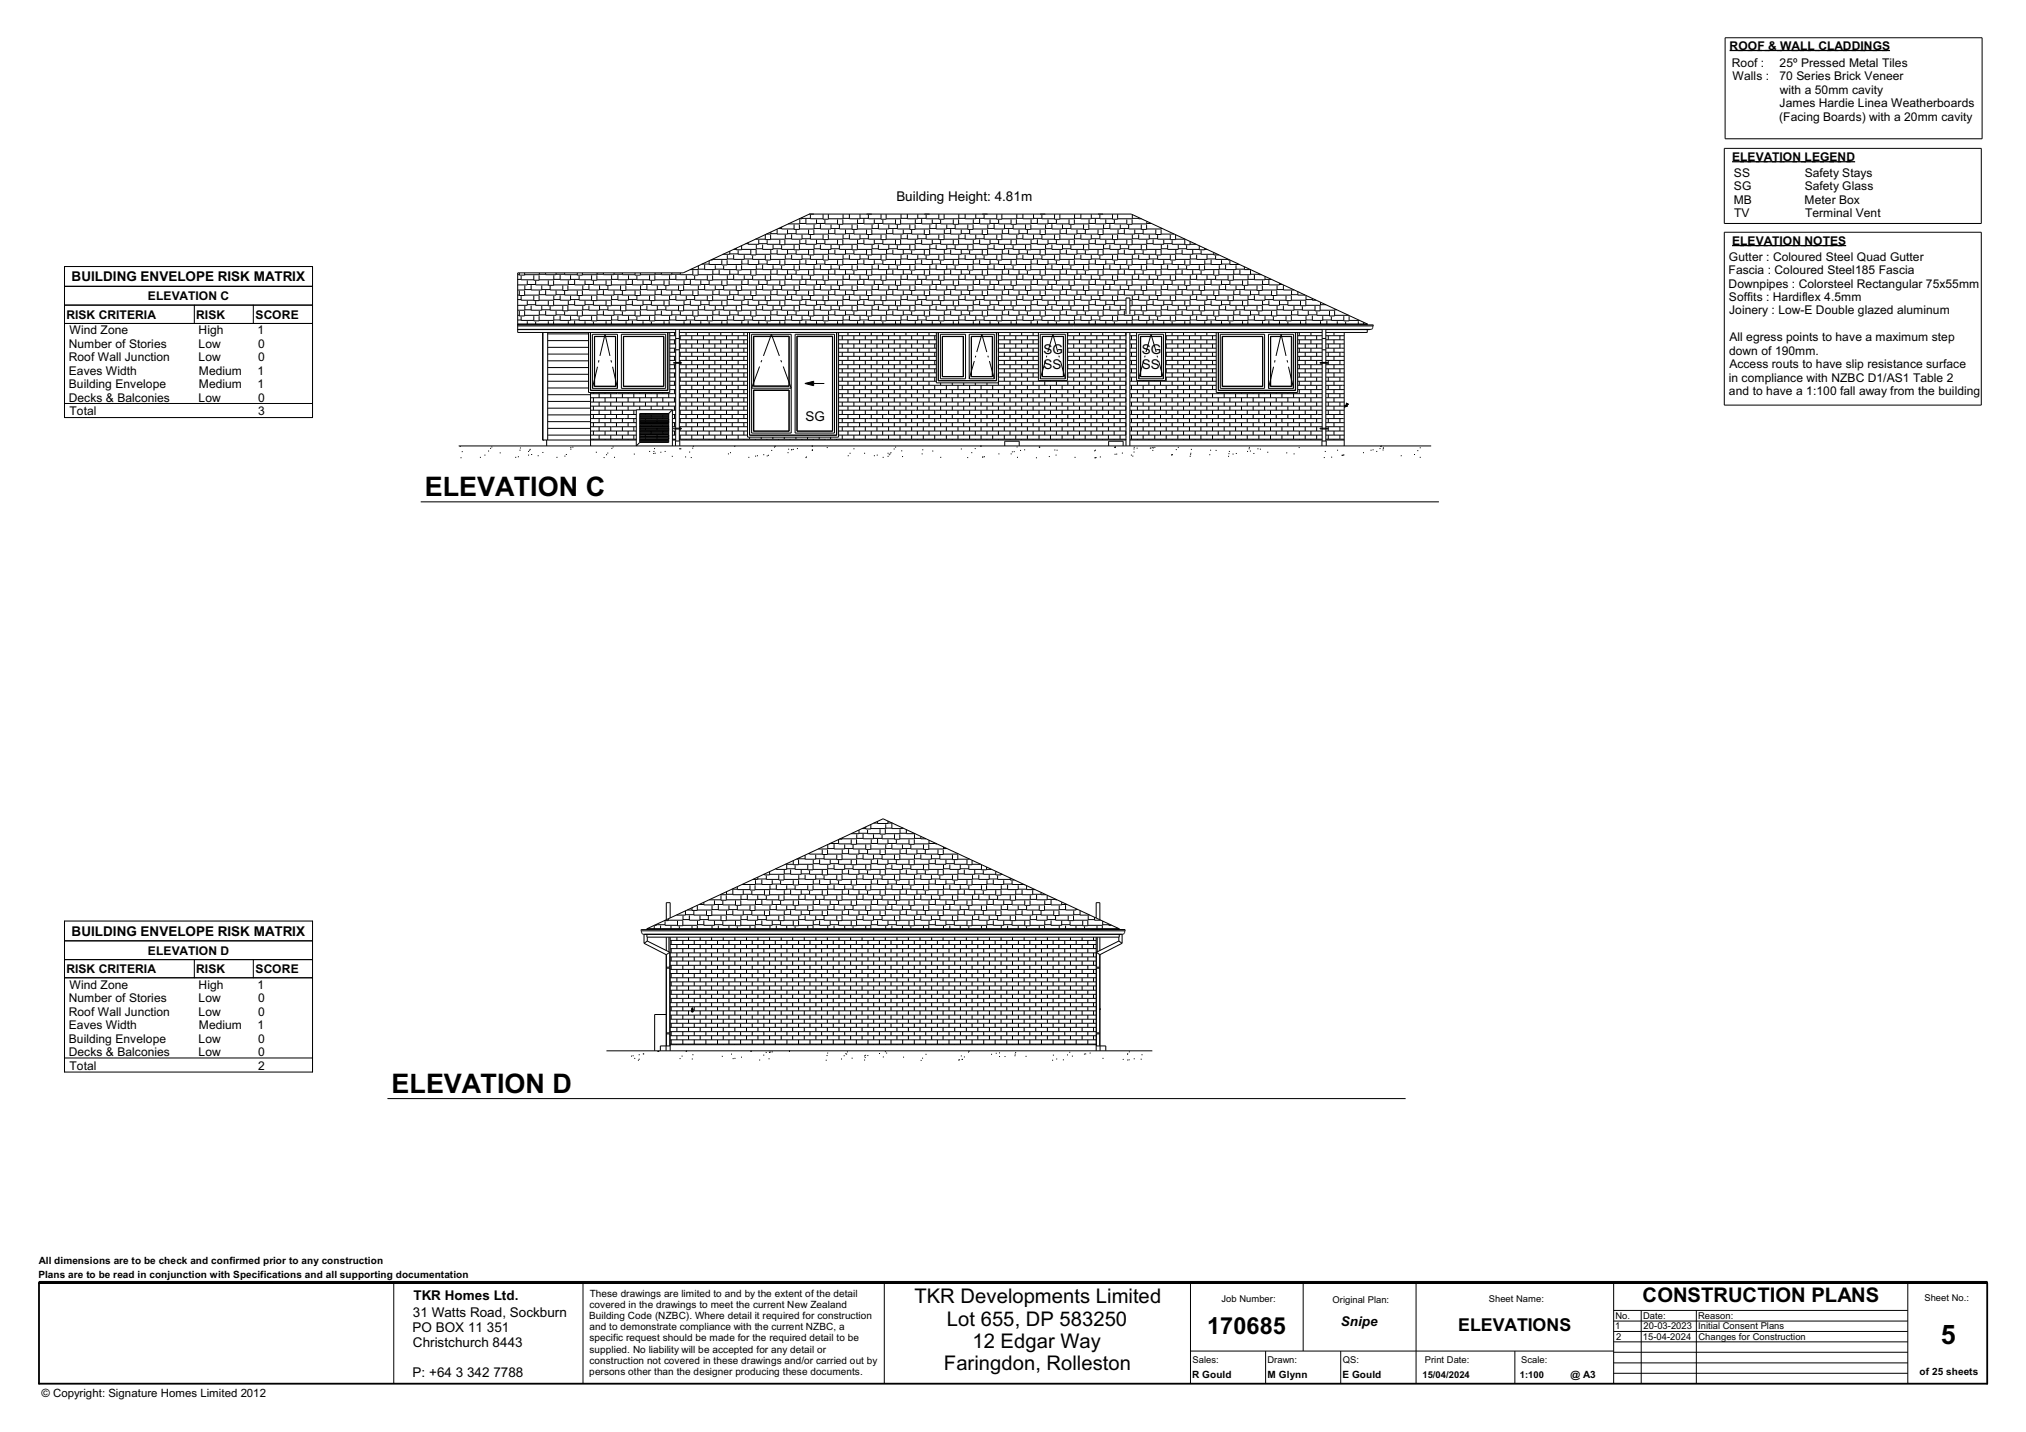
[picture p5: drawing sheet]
<svg xmlns="http://www.w3.org/2000/svg" width="420mm" height="297mm" viewBox="0 0 420 297" stroke-linecap="round" stroke-linejoin="round" font-family="sans-serif">
<defs><g id="words">
<g font-size="5.6">
<text x="88.1" y="103">ELEVATION C</text>
<text x="81.2" y="226.7">ELEVATION D</text>
<text x="402.5" y="278.8">5</text>
</g>
<text font-size="4.9" x="250.3" y="276.7">170685</text>
<g font-size="4.2">
<text x="189.7" y="270.3">TKR Developments Limited</text>
<text x="196.4" y="275">Lot 655, DP 583250</text>
<text x="340.7" y="270.1">CONSTRUCTION PLANS</text>
<text x="201.7" y="279.6">12 Edgar Way</text>
<text x="195.7" y="284.3">Faringdon, Rolleston</text>
</g>
<text font-size="3.7" x="302.4" y="276.1">ELEVATIONS</text>
<g font-size="2.8">
<text x="185.9" y="41.7">Building Height: 4.81m</text>
<text x="14.9" y="58.3">BUILDING ENVELOPE RISK MATRIX</text>
<text x="216.4" y="73.4">SG</text>
<text x="216.4" y="76.5">SS</text>
<text x="236.8" y="73.4">SG</text>
<text x="236.8" y="76.5">SS</text>
<text x="167" y="87.4">SG</text>
<text x="14.9" y="194.1">BUILDING ENVELOPE RISK MATRIX</text>
<text x="85.7" y="269.6">TKR Homes Ltd.</text>
<text x="85.6" y="273.2">31 Watts Road, Sockburn</text>
<text x="278" y="275.1">Snipe</text>
<text x="85.6" y="276.3">PO BOX 11 351</text>
<text x="85.6" y="279.4">Christchurch 8443</text>
<text x="85.6" y="285.6">P: +64 3 342 7788</text>
</g>
<g font-size="2.5">
<text x="358.7" y="10.3">ROOF &amp; WALL CLADDINGS</text>
<text x="359.2" y="13.8">Roof :</text>
<text x="359.3" y="16.6">Walls :</text>
<text x="369" y="16.6">70 Series Brick Veneer</text>
<text x="369.1" y="13.8">25º Pressed Metal Tiles</text>
<text x="369.1" y="22.2">James Hardie Linea Weatherboards</text>
<text x="369.1" y="19.4">with a 50mm cavity</text>
<text x="369" y="25">(Facing Boards) with a 20mm cavity</text>
<text x="359.2" y="33.4">ELEVATION LEGEND</text>
<text x="359.6" y="36.7">SS</text>
<text x="359.6" y="39.5">SG</text>
<text x="374.3" y="36.7">Safety Stays</text>
<text x="374.3" y="39.5">Safety Glass</text>
<text x="359.5" y="42.3">MB</text>
<text x="359.7" y="45.1">TV</text>
<text x="374.2" y="42.3">Meter Box</text>
<text x="374.4" y="45.1">Terminal Vent</text>
<text x="359.2" y="50.8">ELEVATION NOTES</text>
<text x="358.5" y="56.9">Fascia : Coloured Steel185 Fascia</text>
<text x="358.5" y="59.6">Downpipes : Colorsteel Rectangular 75x55mm</text>
<text x="358.6" y="54.1">Gutter : Coloured Steel Quad Gutter</text>
<text x="30.7" y="62.3">ELEVATION C</text>
<text x="358.6" y="62.4">Soffits : Hardiflex 4.5mm</text>
<text x="358.6" y="65.2">Joinery : Low-E Double glazed aluminum</text>
<text x="13.8" y="66.1">RISK CRITERIA</text>
<text x="14.4" y="69.3">Wind Zone</text>
<text x="40.7" y="66.1">RISK</text>
<text x="41.2" y="69.3">High</text>
<text x="53" y="66.1">SCORE</text>
<text x="53.4" y="69.3">1</text>
<text x="358.6" y="70.8">All egress points to have a maximum step</text>
<text x="14.3" y="72.1">Number of Stories</text>
<text x="14.3" y="74.9">Roof Wall Junction</text>
<text x="14.3" y="77.7">Eaves Width</text>
<text x="41.2" y="72.1">Low</text>
<text x="41.2" y="74.9">Low</text>
<text x="41.2" y="77.7">Medium</text>
<text x="53.4" y="77.7">1</text>
<text x="53.5" y="72.1">0</text>
<text x="53.5" y="74.9">0</text>
<text x="358.6" y="73.6">down of 190mm.</text>
<text x="358.6" y="76.4">Access routs to have slip resistance surface</text>
<text x="14.3" y="80.5">Building Envelope</text>
<text x="14.3" y="83.3">Decks &amp; Balconies</text>
<text x="41.2" y="83.3">Low</text>
<text x="41.2" y="80.5">Medium</text>
<text x="53.4" y="80.5">1</text>
<text x="53.5" y="83.3">0</text>
<text x="358.5" y="79.2">in compliance with NZBC D1/AS1 Table 2</text>
<text x="358.6" y="82">and to have a 1:100 fall away from the building</text>
<text x="14.4" y="86.1">Total</text>
<text x="53.5" y="86.1">3</text>
<text x="13.8" y="201.8">RISK CRITERIA</text>
<text x="30.7" y="198">ELEVATION D</text>
<text x="40.7" y="201.8">RISK</text>
<text x="53" y="201.8">SCORE</text>
<text x="14.3" y="207.9">Number of Stories</text>
<text x="14.4" y="205.1">Wind Zone</text>
<text x="41.2" y="205.1">High</text>
<text x="41.2" y="207.9">Low</text>
<text x="53.4" y="205.1">1</text>
<text x="53.5" y="207.9">0</text>
<text x="14.3" y="210.7">Roof Wall Junction</text>
<text x="14.3" y="213.5">Eaves Width</text>
<text x="41.2" y="210.7">Low</text>
<text x="41.2" y="213.5">Medium</text>
<text x="53.4" y="213.5">1</text>
<text x="53.5" y="210.7">0</text>
<text x="14.3" y="216.3">Building Envelope</text>
<text x="14.3" y="219.1">Decks &amp; Balconies</text>
<text x="14.4" y="221.9">Total</text>
<text x="41.2" y="219.1">Low</text>
<text x="41.2" y="216.3">Low</text>
<text x="53.5" y="219.1">0</text>
<text x="53.5" y="216.3">0</text>
<text x="53.6" y="221.9">2</text>
</g>
<text font-size="2.4" x="8.6" y="289.7">© Copyright: Signature Homes Limited 2012</text>
<g font-size="2.1">
<text x="8.1" y="262.3">All dimensions are to be check and confirmed prior to any construction</text>
<text x="8" y="265.1">Plans are to be read in conjunction with Specifications and all supporting documentation</text>
<text x="122.3" y="268.9">These drawings are limited to and by the extent of the detail</text>
<text x="122.2" y="273.6">Building Code (NZBC). Where detail it required for construction</text>
<text x="122.3" y="271.3">covered in the drawings to meet the current New Zealand</text>
<text x="122.3" y="275.9">and to demonstrate compliance with the current NZBC, a</text>
<text x="122.3" y="278.3">specific request should be made for the required detail to be</text>
<text x="122.3" y="280.6">supplied. No liability will be accepted for any detail or</text>
<text x="122.2" y="285.2">persons other than the designer producing these documents.</text>
<text x="122.3" y="282.9">construction not covered in these drawings and/or carried out by</text>
<text x="247.2" y="285.9">R Gould</text>
<text x="262.9" y="285.9">M Glynn</text>
<text x="278.4" y="285.9">E Gould</text>
<text x="325.7" y="285.9">@ A3</text>
<text x="398.1" y="285.2">of 25 sheets</text>
</g>
<g font-size="1.9">
<text x="399.1" y="269.9">Sheet No.:</text>
<text x="253.3" y="270.1">Job Number:</text>
<text x="276.4" y="270.3">Original Plan:</text>
<text x="308.7" y="270.1">Sheet Name:</text>
<text x="335" y="275.8">1</text>
<text x="335" y="273.6">No.</text>
<text x="340.7" y="273.6">Date:</text>
<text x="340.9" y="275.8">20-03-2023 Initial Consent Plans</text>
<text x="352.2" y="273.6">Reason:</text>
<text x="335.2" y="278">2</text>
<text x="340.7" y="278">15-04-2024</text>
<text x="352.3" y="278">Changes for Construction</text>
<text x="247.3" y="282.7">Sales:</text>
<text x="262.8" y="282.7">Drawn:</text>
<text x="278.5" y="282.7">QS:</text>
<text x="295" y="285.8">15/04/2024</text>
<text x="295.5" y="282.7">Print Date:</text>
<text x="315.2" y="285.8">1:100</text>
<text x="315.5" y="282.8">Scale:</text>
</g>
</g></defs>
<path d="M8.1 266.1h404v20.9h-404z" fill="none" stroke="#000" stroke-width=".38"/>
<g fill="none" stroke="#000" stroke-width=".21">
<path d="M357.8 7.8h53.3v21h-53.3zM357.6 30.8h53.3v15.6h-53.3zM13.4 55.3h51.4v31.3h-51.4zM13.4 59.4h51.4M107.4 58h.7M107.4 57h.3M107.7 56.6v.5h1.1v-.5M108.1 57.2v.8h2.6M108.8 59.2v1h-1.4M109.3 58.2v.9h-1.9M109.3 59h1.8M110.2 59.1v1.1h2.2v-1"/>
<path d="M110.7 57.1v1h1.1v-1M111.1 58.3v.8h2.6M111.8 56.6v.4h-3M111.8 56.9h1.4M113.2 56.6v.4h2.1v-.4M113.7 58.2v1h1.1v-1M114.1 59.3v.9h2.6M114.9 57.1v.9h-3.1M114.9 58h1.3M115.3 56.9h1.8M116.2 57v1h2.1v-.9M116.7 59.2v1h1.1v-1"/>
<path d="M117.1 56.6v.4h2.6M117.9 58.2v.9h-3.1M117.9 59h1.3M118.3 58h1.8M119.2 58.1v1h2.1v-.9M119.7 56.6v.5h1.1v-.5M120.1 57.2v.8h2.6M120.9 59.2v1h-3.1M121.3 59h1.8M122.1 59.1v1.1h2.2v-1M122.7 57.1v1h1.1v-1M123.1 58.3v.8h2.6"/>
<path d="M123.8 56.6v.4h-3M123.8 56.9h1.3M125.1 56.6v.4h2.2v-.4M125.7 58.2v1h1.1v-1M126.1 59.3v.9h2.6M126.8 57.1v.9h-3M126.8 58h1.3M127.3 56.9h1.8M128.1 57v1h2.2v-.9M128.7 59.2v1h1.1v-1M129.1 56.6v.4h2.6M129.8 58.2v.9h-3"/>
<path d="M129.8 59h1.3M130.3 58h1.8M131.1 58.1v1h2.2v-.9M131.7 56.6v.5h1.1v-.5M132.1 57.2v.8h2.6M132.8 59.2v1h-3M133.3 59h1.8M134.2 59.1v1.1h2.1v-1M134.7 57.1v1h1.1v-1M135.1 58.3v.8h2.6M135.8 56.6v.4h-3M135.8 56.9h1.4"/>
<path d="M137.2 56.6v.4h2.1v-.4M137.7 58.2v1h1.1v-1M138.1 59.3v.9h2.6M138.9 57.1v.9h-3.1M138.9 58h1.3M139.3 56.9h1.8M140.2 57v1h2.1v-.9M140.7 59.2v1h1.1v-1M141.1 56.6v.4h2.6M141.9 58.2v.9h-3.1M141.9 59h1.3M142.3 58h1.8"/>
<path d="M143.2 58.1v1h2.1v-.9M143.7 56v1.1h1.1v-1.1M144.1 57.2v.8h2.6M144.8 59.2v1h-3M144.8 55.1v.8h-1.7M144.8 55.8h1.3M145.3 59h1.8M145.5 54.8h1.6M146.1 59.1v1.1h2.2v-1M146.1 54.9v1h2.2v-.9M146.7 57.1v1h1.1v-1M147.1 54.1v.8h2.6"/>
<path d="M147.1 58.3v.8h2.6M147.8 53.7v.2h-.4M147.8 56v1h-3M147.8 56.9h1.3M148.3 55.8h1.8M149.1 56v1h2.2v-1M149.7 58.2v1h1.1v-1M149.7 54v.9h1.1v-.9M150.1 59.3v.9h2.6M150.1 55.1v.8h2.6M150.8 57.1v.9h-3M150.8 52.9v.9h-3"/>
<path d="M150.8 58h1.3M150.8 53.7h1.3M151.3 52.1v.6h-1.4M151.3 56.9h1.8M151.3 52.7h1.8M152.1 51.7h.6M152.1 57v1h2.2v-.9M152.1 52.8v1h2.2v-.9M152.7 59.2v1h1.1v-1M152.7 55v1h1.1v-1M153.1 51.9v.8h2.6M153.1 56.2v.8h2.6"/>
<path d="M153.8 50.9v.9h-1.1v-.4M153.8 58.2v.9h-3M153.8 54v.9h-3M153.8 59h1.4M153.8 54.8h1.4M154.3 58h1.8M154.3 53.7h1.8M154.6 50.5h.6M155.2 58.1v1h2.2v-.9M155.2 53.8v1.1h2.2v-.9M155.7 56v1.1h1.1v-1.1M155.7 51.9v1h1.1v-1"/>
<path d="M156.1 57.2v.8h2.6M156.1 53v.8h2.6M156.7 49.6h2M156.8 59.2v1h-3M156.8 55v.9h-3M156.8 50.8v.9h-3M156.8 55.8h1.4M156.8 51.6h1.4M157.4 49.7v1h-2.2v-.4M157.4 59h1.7M157.4 54.8h1.7M157.4 50.5h1.7"/>
<path d="M158.2 59.1v1.1h2.1v-1M158.2 54.9v1h2.1v-.9M158.2 50.7v1h2.1v-.9M158.7 57.1v1h1.1v-1M158.7 52.9v1h1.1v-1M158.7 48.7v1h1.1v-1M159.1 58.3v.8h2.6M159.1 54.1v.8h2.6M159.1 49.8v.9h2.6M159.9 56v1h-3.1M159.9 51.9v.8h-3.1M159.9 48.1v.5h-1"/>
<path d="M159.9 56.9h1.3M159.9 52.7h1.3M159.9 48.5h1.3M160.3 55.8h1.8M160.3 51.6h1.8M161.2 56v1h2.1v-1M161.2 51.8v.9h2.1v-.8M161.2 47.5v1.1h2.1v-1M161.4 47.4h.7M161.7 58.2v1h1.1v-1M161.7 54v.9h1.1v-.9M161.7 49.7v1.1h1.1v-1.1"/>
<path d="M162.1 59.3v.9h2.6M162.1 55.1v.8h2.6M162.1 50.9v.8h2.6M162.1 47.1v.4h2.6M162.9 57.1v.9h-3.1M162.9 52.9v.9h-3.1M162.9 48.7v.9h-3.1M162.9 58h1.3M162.9 53.7h1.3M162.9 49.5h1.3M163.3 56.9h1.8M163.3 52.7h1.8"/>
<path d="M163.3 48.5h1.8M164.2 57v1h2.1v-.9M164.2 52.8v1h2.1v-.9M164.2 48.6v1h2.1v-.9M164.7 59.2v1h1.1v-1M164.7 55v1h1.1v-1M164.7 50.8v1h1.1v-1M164.7 46.6v1h1.1v-1M165.1 47.7v.9h2.6M165.1 51.9v.8h2.6M165.1 56.2v.8h2.6M165.9 46.4h1.2"/>
<path d="M165.9 58.2v.9h-3.1M165.9 54v.9h-3.1M165.9 49.7v1h-3.1M165.9 45.5v.9h-2.5M165.9 59h1.2M165.9 54.8h1.2M165.9 50.5h1.2M166.3 45.1v.3h-.6M166.3 58h1.8M166.3 53.7h1.8M166.3 49.5h1.8M166.3 45.3h1.8"/>
<path d="M167.1 58.1v1h2.2v-.9M167.1 53.8v1.1h2.2v-.9M167.1 49.7v1h2.2v-1M167.1 45.4v1h2.2v-.9M167.7 56v1.1h1.1v-1.1M167.7 51.9v1h1.1v-1M167.7 47.6v1h1.1v-1M167.8 44.4h66.8l49 22.8M167.9 44.4l-26.2 12.2h-34.3v12.4h32.7M168.1 57.2v.8h2.6M168.1 53v.8h2.6M168.1 48.8v.8h2.6"/>
<path d="M168.1 44.6v.8h2.6M168.8 59.2v1h-3M168.8 55v.9h-3M168.8 50.8v.9h-3M168.8 46.6v.9h-3M168.8 55.8h1.3M168.8 51.6h1.3M168.8 47.4h1.3M169.3 46.4h1.8M169.3 59h1.8M169.3 54.8h1.8M169.3 50.5h1.8"/>
<path d="M170.1 59.1v1.1h2.2v-1M170.1 54.9v1h2.2v-.9M170.1 50.7v1h2.2v-.9M170.1 46.5v1h2.2v-.9M170.7 57.1v1h1.1v-1M170.7 52.9v1h1.1v-1M170.7 48.7v1h1.1v-1M170.7 44.4v1.1h1.1v-1.1M171.1 45.6v.8h2.6M171.1 49.8v.9h2.6M171.1 54.1v.8h2.6M171.1 58.3v.8h2.6"/>
<path d="M171.8 56v1h-3M171.8 51.9v.8h-3M171.8 47.6v1h-3M171.8 56.9h1.3M171.8 52.7h1.3M171.8 48.5h1.3M172.3 55.8h1.8M172.3 51.6h1.8M172.3 47.4h1.8M173.1 56v1h2.2v-1M173.1 51.8v.9h2.2v-.8M173.1 47.5v1.1h2.2v-1"/>
<path d="M173.7 58.2v1h1.1v-1M173.7 54v.9h1.1v-.9M173.7 49.7v1.1h1.1v-1.1M173.7 45.5v1h1.1v-1M174.1 59.3v.9h2.6M174.1 55.1v.8h2.6M174.1 50.9v.8h2.6M174.1 46.7v.8h2.6M174.8 57.1v.9h-3M174.8 52.9v.9h-3M174.8 48.7v.9h-3M174.8 44.4v1h-3"/>
<path d="M174.8 58h1.3M174.8 53.7h1.3M174.8 49.5h1.3M174.8 45.3h1.3M175.3 56.9h1.8M175.3 52.7h1.8M175.3 48.5h1.8M176.1 57v1h2.3v-.9M176.1 52.8v1h2.3v-.9M176.1 48.6v1h2.3v-.9M176.1 44.4v1h2.3v-1M176.7 59.2v1h1.1v-1"/>
<path d="M176.7 55v1h1.1v-1M176.7 50.8v1h1.1v-1M176.7 46.6v1h1.1v-1M177.1 47.7v.9h2.6M177.1 51.9v.8h2.6M177.1 56.2v.8h2.6M177.8 46.4h1.4M177.8 58.2v.9h-3M177.8 54v.9h-3M177.8 49.7v1h-3M177.8 45.5v.9h-3M177.8 59h1.4"/>
<path d="M177.8 54.8h1.4M177.8 50.5h1.4M178.4 58h1.7M178.4 53.7h1.7M178.4 49.5h1.7M178.4 45.3h1.7M179.2 58.1v1h2.1v-.9M179.2 53.8v1.1h2.1v-.9M179.2 49.7v1h2.1v-1M179.2 45.4v1h2.1v-.9M179.7 56v1.1h1.1v-1.1M179.7 51.9v1h1.1v-1"/>
<path d="M179.7 47.6v1h1.1v-1M180.1 57.2v.8h2.6M180.1 53v.8h2.6M180.1 48.8v.8h2.6M180.1 44.6v.8h2.6M180.8 59.2v1h-3M180.8 55v.9h-3M180.8 50.8v.9h-3M180.8 46.6v.9h-3M180.8 55.8h1.4M180.8 51.6h1.4M180.8 47.4h1.4"/>
<path d="M181.3 46.4h1.8M181.3 59h1.8M181.3 54.8h1.8M181.3 50.5h1.8M182.2 59.1v1.1h2.1v-1M182.2 54.9v1h2.1v-.9M182.2 50.7v1h2.1v-.9M182.2 46.5v1h2.1v-.9M182.7 57.1v1h1.1v-1M182.7 52.9v1h1.1v-1M182.7 48.7v1h1.1v-1M182.7 44.4v1.1h1.1v-1.1"/>
<path d="M183.1 45.6v.8h2.6M183.1 49.8v.9h2.6M183.1 54.1v.8h2.6M183.1 58.3v.8h2.6M183.9 56v1h-3.1M183.9 51.9v.8h-3.1M183.9 47.6v1h-3.1M183.9 56.9h1.3M183.9 52.7h1.3M183.9 48.5h1.3M184.3 55.8h1.8M184.3 51.6h1.8"/>
<path d="M184.3 47.4h1.8M185.2 56v1h2.1v-1M185.2 51.8v.9h2.1v-.8M185.2 47.5v1.1h2.1v-1M185.7 58.2v1h1.1v-1M185.7 54v.9h1.1v-.9M185.7 49.7v1.1h1.1v-1.1M185.7 45.5v1h1.1v-1M186.1 59.3v.9h2.6M186.1 55.1v.8h2.6M186.1 50.9v.8h2.6M186.1 46.7v.8h2.6"/>
<path d="M186.9 57.1v.9h-3.1M186.9 52.9v.9h-3.1M186.9 48.7v.9h-3.1M186.9 44.4v1h-3.1M186.9 58h1.3M186.9 53.7h1.3M186.9 49.5h1.3M186.9 45.3h1.3M187.3 56.9h1.8M187.3 52.7h1.8M187.3 48.5h1.8M188.2 57v1h2.1v-.9"/>
<path d="M188.2 52.8v1h2.1v-.9M188.2 48.6v1h2.1v-.9M188.2 44.4v1h2.1v-1M188.7 59.2v1h1.1v-1M188.7 55v1h1.1v-1M188.7 50.8v1h1.1v-1M188.7 46.6v1h1.1v-1M189.1 47.7v.9h2.6M189.1 51.9v.8h2.6M189.1 56.2v.8h2.6M189.8 46.4h1.3M189.8 58.2v.9h-3"/>
<path d="M189.8 54v.9h-3M189.8 49.7v1h-3M189.8 45.5v.9h-3M189.8 59h1.3M189.8 54.8h1.3M189.8 50.5h1.3M190.3 58h1.8M190.3 53.7h1.8M190.3 49.5h1.8M190.3 45.3h1.8M191.1 58.1v1h2.2v-.9M191.1 53.8v1.1h2.2v-.9"/>
<path d="M191.1 49.7v1h2.2v-1M191.1 45.4v1h2.2v-.9M191.7 56v1.1h1.1v-1.1M191.7 51.9v1h1.1v-1M191.7 47.6v1h1.1v-1M192.1 57.2v.8h2.6M192.1 53v.8h2.6M192.1 48.8v.8h2.6M192.1 44.6v.8h2.6M192.8 59.2v1h-3M192.8 55v.9h-3M192.8 50.8v.9h-3"/>
<path d="M192.8 46.6v.9h-3M192.8 55.8h1.3M192.8 51.6h1.3M192.8 47.4h1.3M193.3 46.4h1.8M193.3 59h1.8M193.3 54.8h1.8M193.3 50.5h1.8M194.1 59.1v1.1h2.2v-1M194.1 54.9v1h2.2v-.9M194.1 50.7v1h2.2v-.9M194.1 46.5v1h2.2v-.9"/>
<path d="M194.7 57.1v1h1.1v-1M194.7 52.9v1h1.1v-1M194.7 48.7v1h1.1v-1M194.7 44.4v1.1h1.1v-1.1M195.1 45.6v.8h2.6M195.1 49.8v.9h2.6M195.1 54.1v.8h2.6M195.1 58.3v.8h2.6M195.8 56v1h-3M195.8 51.9v.8h-3M195.8 47.6v1h-3M195.8 56.9h1.3"/>
<path d="M195.8 52.7h1.3M195.8 48.5h1.3M196.3 55.8h1.8M196.3 51.6h1.8M196.3 47.4h1.8M197.1 56v1h2.2v-1M197.1 51.8v.9h2.2v-.8M197.1 47.5v1.1h2.2v-1M197.7 58.2v1h1.1v-1M197.7 54v.9h1.1v-.9M197.7 49.7v1.1h1.1v-1.1M197.7 45.5v1h1.1v-1"/>
<path d="M198.1 59.3v.9h2.6M198.1 55.1v.8h2.6M198.1 50.9v.8h2.6M198.1 46.7v.8h2.6M198.8 57.1v.9h-3M198.8 52.9v.9h-3M198.8 48.7v.9h-3M198.8 44.4v1h-3M198.8 58h1.4M198.8 53.7h1.4M198.8 49.5h1.4M198.8 45.3h1.4"/>
<path d="M199.3 56.9h1.8M199.3 52.7h1.8M199.3 48.5h1.8M200.2 57v1h2.2v-.9M200.2 52.8v1h2.2v-.9M200.2 48.6v1h2.2v-.9M200.2 44.4v1h2.2v-1M200.7 59.2v1h1.1v-1M200.7 55v1h1.1v-1M200.7 50.8v1h1.1v-1M200.7 46.6v1h1.1v-1M201.1 47.7v.9h2.6"/>
<path d="M201.1 51.9v.8h2.6M201.1 56.2v.8h2.6M201.8 46.4h1.4M201.8 58.2v.9h-3M201.8 54v.9h-3M201.8 49.7v1h-3M201.8 45.5v.9h-3M201.8 59h1.4M201.8 54.8h1.4M201.8 50.5h1.4M202.4 58h1.7M202.4 53.7h1.7"/>
<path d="M202.4 49.5h1.7M202.4 45.3h1.7M203.2 58.1v1h2.1v-.9M203.2 53.8v1.1h2.1v-.9M203.2 49.7v1h2.1v-1M203.2 45.4v1h2.1v-.9M203.7 56v1.1h1.1v-1.1M203.7 51.9v1h1.1v-1M203.7 47.6v1h1.1v-1M204.1 57.2v.8h2.6M204.1 53v.8h2.6M204.1 48.8v.8h2.6"/>
<path d="M204.1 44.6v.8h2.6M204.9 59.2v1h-3.1M204.9 55v.9h-3.1M204.9 50.8v.9h-3.1M204.9 46.6v.9h-3.1M204.9 55.8h1.3M204.9 51.6h1.3M204.9 47.4h1.3M205.3 46.4h1.8M205.3 59h1.8M205.3 54.8h1.8M205.3 50.5h1.8"/>
<path d="M206.2 59.1v1.1h2.1v-1M206.2 54.9v1h2.1v-.9M206.2 50.7v1h2.1v-.9M206.2 46.5v1h2.1v-.9M206.7 57.1v1h1.1v-1M206.7 52.9v1h1.1v-1M206.7 48.7v1h1.1v-1M206.7 44.4v1.1h1.1v-1.1M207.1 45.6v.8h2.6M207.1 49.8v.9h2.6M207.1 54.1v.8h2.6M207.1 58.3v.8h2.6"/>
<path d="M207.9 56v1h-3.1M207.9 51.9v.8h-3.1M207.9 47.6v1h-3.1M207.9 56.9h1.3M207.9 52.7h1.3M207.9 48.5h1.3M208.3 55.8h1.8M208.3 51.6h1.8M208.3 47.4h1.8M209.2 56v1h2.1v-1M209.2 51.8v.9h2.1v-.8M209.2 47.5v1.1h2.1v-1"/>
<path d="M209.7 58.2v1h1.1v-1M209.7 54v.9h1.1v-.9M209.7 49.7v1.1h1.1v-1.1M209.7 45.5v1h1.1v-1M210.1 59.3v.9h2.6M210.1 55.1v.8h2.6M210.1 50.9v.8h2.6M210.1 46.7v.8h2.6M210.9 57.1v.9h-3.1M210.9 52.9v.9h-3.1M210.9 48.7v.9h-3.1M210.9 44.4v1h-3.1"/>
<path d="M210.9 58h1.2M210.9 53.7h1.2M210.9 49.5h1.2M210.9 45.3h1.2M211.3 56.9h1.8M211.3 52.7h1.8M211.3 48.5h1.8M212.1 57v1h2.2v-.9M212.1 52.8v1h2.2v-.9M212.1 48.6v1h2.2v-.9M212.1 44.4v1h2.2v-1M212.7 59.2v1h1.1v-1"/>
<path d="M212.7 55v1h1.1v-1M212.7 50.8v1h1.1v-1M212.7 46.6v1h1.1v-1M213.1 47.7v.9h2.6M213.1 51.9v.8h2.6M213.1 56.2v.8h2.6M213.8 46.4h1.3M213.8 58.2v.9h-3M213.8 54v.9h-3M213.8 49.7v1h-3M213.8 45.5v.9h-3M213.8 59h1.3"/>
<path d="M213.8 54.8h1.3M213.8 50.5h1.3M214.3 58h1.8M214.3 53.7h1.8M214.3 49.5h1.8M214.3 45.3h1.8M215.1 58.1v1h2.2v-.9M215.1 53.8v1.1h2.2v-.9M215.1 49.7v1h2.2v-1M215.1 45.4v1h2.2v-.9M215.7 56v1.1h1.1v-1.1M215.7 51.9v1h1.1v-1"/>
<path d="M215.7 47.6v1h1.1v-1M216.1 57.2v.8h2.6M216.1 53v.8h2.6M216.1 48.8v.8h2.6M216.1 44.6v.8h2.6M216.8 59.2v1h-3M216.8 55v.9h-3M216.8 50.8v.9h-3M216.8 46.6v.9h-3M216.8 55.8h1.3M216.8 51.6h1.3M216.8 47.4h1.3"/>
<path d="M217.3 46.4h1.8M217.3 59h1.8M217.3 54.8h1.8M217.3 50.5h1.8M218.1 59.1v1.1h2.2v-1M218.1 54.9v1h2.2v-.9M218.1 50.7v1h2.2v-.9M218.1 46.5v1h2.2v-.9M218.7 57.1v1h1.1v-1M218.7 52.9v1h1.1v-1M218.7 48.7v1h1.1v-1M218.7 44.4v1.1h1.1v-1.1"/>
<path d="M219.1 45.6v.8h2.6M219.1 49.8v.9h2.6M219.1 54.1v.8h2.6M219.1 58.3v.8h2.6M219.8 56v1h-3M219.8 51.9v.8h-3M219.8 47.6v1h-3M219.8 56.9h1.3M219.8 52.7h1.3M219.8 48.5h1.3M220.3 55.8h1.8M220.3 51.6h1.8"/>
<path d="M220.3 47.4h1.8M221.1 47.5v1.1h2.3v-1M221.1 51.8v.9h2.3v-.8M221.1 56v1h2.3v-1M221.7 45.5v1h1.1v-1M221.7 49.7v1.1h1.1v-1.1M221.7 54v.9h1.1v-.9M221.7 58.2v1h1.1v-1M222.1 59.3v.9h2.6M222.1 55.1v.8h2.6M222.1 50.9v.8h2.6M222.1 46.7v.8h2.6"/>
<path d="M222.8 44.4v1h-3M222.8 48.7v.9h-3M222.8 52.9v.9h-3M222.8 57.1v.9h-3M222.8 58h1.4M222.8 53.7h1.4M222.8 49.5h1.4M222.8 45.3h1.4M223.4 56.9h1.7M223.4 52.7h1.7M223.4 48.5h1.7M224.2 44.4v1h2.1v-1"/>
<path d="M224.2 48.6v1h2.1v-.9M224.2 52.8v1h2.1v-.9M224.2 57v1h2.1v-.9M224.7 46.6v1h1.1v-1M224.7 50.8v1h1.1v-1M224.7 55v1h1.1v-1M224.7 59.2v1h1.1v-1M225.1 47.7v.9h2.6M225.1 51.9v.8h2.6M225.1 56.2v.8h2.6M225.8 46.4h1.4M225.8 45.5v.9h-3"/>
<path d="M225.8 49.7v1h-3M225.8 54v.9h-3M225.8 58.2v.9h-3M225.8 59h1.4M225.8 54.8h1.4M225.8 50.5h1.4M226.3 58h1.8M226.3 53.7h1.8M226.3 49.5h1.8M226.3 45.3h1.8M227.2 45.4v1h2.1v-.9M227.2 49.7v1h2.1v-1"/>
<path d="M227.2 53.8v1.1h2.1v-.9M227.2 58.1v1h2.1v-.9M227.7 47.6v1h1.1v-1M227.7 51.9v1h1.1v-1M227.7 56v1.1h1.1v-1.1M228.1 44.6v.8h2.6M228.1 48.8v.8h2.6M228.1 53v.8h2.6M228.1 57.2v.8h2.6M228.9 46.6v.9h-3.1M228.9 50.8v.9h-3.1M228.9 55v.9h-3.1"/>
<path d="M228.9 59.2v1h-3.1M228.9 55.8h1.3M228.9 51.6h1.3M228.9 47.4h1.3M229.3 46.4h1.8M229.3 59h1.8M229.3 54.8h1.8M229.3 50.5h1.8M230.2 46.5v1h2.1v-.9M230.2 50.7v1h2.1v-.9M230.2 54.9v1h2.1v-.9M230.2 59.1v1.1h2.1v-1"/>
<path d="M230.7 44.4v1.1h1.1v-1.1M230.7 48.7v1h1.1v-1M230.7 52.9v1h1.1v-1M230.7 57.1v1h1.1v-1M231.1 45.6v.8h2.6M231.1 49.8v.9h2.6M231.1 54.1v.8h2.6M231.1 58.3v.8h2.6M231.9 47.6v1h-3.1M231.9 51.9v.8h-3.1M231.9 56v1h-3.1M231.9 56.9h1.3"/>
<path d="M231.9 52.7h1.3M231.9 48.5h1.3M232.3 55.8h1.8M232.3 51.6h1.8M232.3 47.4h1.8M233.2 47.5v1.1h2.1v-1M233.2 51.8v.9h2.1v-.8M233.2 56v1h2.1v-1M233.7 45.5v1h1.1v-1M233.7 49.7v1.1h1.1v-1.1M233.7 54v.9h1.1v-.9M233.7 58.2v1h1.1v-1"/>
<path d="M234.1 46.7v.8h2.6M234.1 50.9v.8h2.6M234.1 55.1v.8h2.6M234.1 59.3v.9h2.6M234.8 44.5v.9h-3M234.8 48.7v.9h-3M234.8 52.9v.9h-3M234.8 57.1v.9h-3M234.8 58h1.3M234.8 53.7h1.3M234.8 49.5h1.3M234.8 45.3h1.3"/>
<path d="M235.3 56.9h1.8M235.3 52.7h1.8M235.3 48.5h1.8M236.1 45.1v.3h.6M236.1 48.6v1h2.2v-.9M236.1 52.8v1h2.2v-.9M236.1 57v1h2.2v-.9M236.7 46.6v1h1.1v-1M236.7 50.8v1h1.1v-1M236.7 55v1h1.1v-1M236.7 59.2v1h1.1v-1M237.1 47.7v.9h2.6"/>
<path d="M237.1 51.9v.8h2.6M237.1 56.2v.8h2.6M237.8 46.4h1M237.8 45.9v.5h-3M237.8 49.7v1h-3M237.8 54v.9h-3M237.8 58.2v.9h-3M237.8 59h1.3M237.8 54.8h1.3M237.8 50.5h1.3M238.3 58h1.8M238.3 53.7h1.8"/>
<path d="M238.3 49.5h1.8M239.1 49.7v1h2.2v-1M239.1 53.8v1.1h2.2v-.9M239.1 58.1v1h2.2v-.9M239.7 47.6v1h1.1v-1M239.7 51.9v1h1.1v-1M239.7 56v1.1h1.1v-1.1M240.1 48.8v.8h2.6M240.1 53v.8h2.6M240.1 57.2v.8h2.6M240.8 48.6h2.7M240.8 47.3v.2h-3"/>
<path d="M240.8 50.8v.9h-3M240.8 55v.9h-3M240.8 59.2v1h-3M240.8 55.8h1.3M240.8 51.6h1.3M240.8 47.4h.2M241.3 59h1.8M241.3 54.8h1.8M241.3 50.5h1.8M242.1 50.7v1h2.2v-.9M242.1 54.9v1h2.2v-.9M242.1 59.1v1.1h2.2v-1"/>
<path d="M242.7 48.7v1h1.1v-1M242.7 52.9v1h1.1v-1M242.7 57.1v1h1.1v-1M243.1 49.8v.9h2.6M243.1 54.1v.8h2.6M243.1 58.3v.8h2.6M243.8 49.6h2M243.8 51.9v.8h-3M243.8 56v1h-3M243.8 56.9h1.4M243.8 52.7h1.4M244.3 55.8h1.8"/>
<path d="M244.3 51.6h1.8M245.2 51.8v.9h2.2v-.8M245.2 56v1h2.2v-1M245.7 49.7v1.1h1.1v-.7M245.7 54v.9h1.1v-.9M245.7 58.2v1h1.1v-1M246.1 50.9v.8h2.6M246.1 55.1v.8h2.6M246.1 59.3v.9h2.6M246.8 50.7h1.2M246.8 52.9v.9h-3M246.8 57.1v.9h-3"/>
<path d="M246.8 58h1.4M246.8 53.7h1.4M247.4 56.9h1.7M247.4 52.7h1.7M248.2 52.8v1h2.1v-.9M248.2 57v1h2.1v-.9M248.7 51v.8h1.1v-.3M248.7 55v1h1.1v-1M248.7 59.2v1h1.1v-1M249.1 51.9v.8h2.6M249.1 56.2v.8h2.6M249.8 51.7h.5"/>
<path d="M249.9 54v.9h-3.1M249.9 58.2v.9h-3.1M249.9 59h1.3M249.9 54.8h1.3M250.3 58h1.8M250.3 53.7h1.8M251.2 53.8v1.1h2.1v-.9M251.2 58.1v1h2.1v-.9M251.7 52.4v.5h1.1M251.7 56v1.1h1.1v-1.1M252.1 53v.8h2.6M252.1 57.2v.8h2.6"/>
<path d="M252.9 55v.9h-3.1M252.9 59.2v1h-3.1M252.9 55.8h1.3M253.3 59h1.8M253.3 54.8h1.8M254.2 54.9v1h2.1v-.9M254.2 59.1v1.1h2.1v-1M254.7 53.8v.1h.3M254.7 57.1v1h1.1v-1M255.1 54.1v.8h2M255.1 58.3v.8h2.6M255.9 56v1h-3.1"/>
<path d="M255.9 56.9h1.2M256.3 55.8h1.8M257.1 56v1h2.2v-1M257.7 58.2v1h1.1v-1M258.1 55.3v.6h1.2M258.1 59.3v.9h2.6M258.8 57.1v.9h-3M258.8 58h1.3M259.3 56.9h1.8M260.1 57v1h2.2v-.7M260.7 59.2v1h1.1v-1M261.1 56.7v.3h.5"/>
<path d="M261.8 58.2v.9h-3M261.8 59h1.3M262.3 58h1.4M263.1 58.1v1h2.2v-.4M264.8 59.2v1h-3M265.3 59h.6M266.1 59.1v1.1l2.3-.1M357.6 48.2h53.3v35.8h-53.3zM13.4 63.3h51.4M13.4 67.1h51.4M40.3 63.3v3.8M52.5 63.3v3.8"/>
<path d="M107.4 66.4h.7M107.4 65.4h.3M107.4 62.1h.7M107.4 61.2h.3M107.4 68.4h32.7M107.4 67.4h177.4l-.1 .2M107.4 67.6h177.3M107.7 64.5v1h1.1v-1M107.7 60.3v1h1.1v-1M108.1 65.7v.8h2.6M108.1 61.4v.9h2.6M108.8 63.5v.8h-1.4"/>
<path d="M108.8 64.3h1.4M108.8 60.1h1.4M109.3 62.4v.9h-1.9M109.3 63.2h1.8M109.3 66.6v.6M110.2 63.4v.9h2.2v-.8M110.7 65.6v.9h1.1v-.9M110.7 61.3v1.1h1.1v-1.1M111.1 62.5v.8h2.6M111.1 66.7v.5M111.8 64.5v.9h-3M111.8 65.3h1.4"/>
<path d="M111.8 60.3v.9h-3M111.8 61.1h1.4M112.4 64.3h1.7M112.4 60.1h1.7M112.5 69v22.3h.3M112.6 69v22.3h19.4M113.2 64.4v1h2.1v-.9M113.2 60.2v1h2.1v-.9M113.6 79.1h8.4M113.6 72.1h8.4M113.6 69.3h8.4M113.6 70.7h8.4"/>
<path d="M113.6 77.6h8.4M113.6 76.2h8.4M113.6 74.8h8.4M113.6 73.4h8.4M113.6 69v22.3M113.7 62.4v1h1.1v-1M113.7 66.6v.6M114.1 63.5v.8h2.6M114.8 66.6v.6M114.9 65.6v.9h-3.1M114.9 66.4h1.3M114.9 61.3v1h-3.1"/>
<path d="M114.9 62.1h1.3M115.3 65.3h1.8M115.3 61.1h1.8M116.2 65.4v1.1h2.1v-.9M116.2 61.3v1h2.1v-1M116.7 63.5v1h1.1v-1M117.1 64.6v.8h2.6M117.1 60.4v.8h2.6M117.9 62.4v.9h-3.1M117.9 63.2h1.3M117.9 66.6v.6M118.3 66.4h1.8"/>
<path d="M118.3 62.1h1.8M119.2 62.3v1h2.1v-.9M119.2 66.5v.7M119.7 64.5v1h1.1v-1M119.7 60.3v1h1.1v-1M120.1 65.7v.8h2.6M120.1 61.4v.9h2.6M120.9 63.5v.8h-3.1M120.9 64.3h1.2M120.9 60.1h1.2M121.3 63.2h1.8M121.3 66.6v.6"/>
<path d="M122 69v12.4h16.9v-12.4M122.1 63.4v.9h2.2v-.8M122.4 69v12h16.1v-12M122.5 69v11.9h16v-11.9M122.7 65.6v.9h1.1v-.9M122.7 61.3v1.1h1.1v-1.1M123.1 62.5v.8h2.6M123.1 66.7v.5M123.3 69.8h4.4M123.3 69.8v10.3M123.3 69.8v10.4M123.8 64.5v.9h-3"/>
<path d="M123.8 65.3h1.3M123.8 60.3v.9h-3M123.8 61.1h1.3M123.9 76.1l-1 4.5M124.2 74.7l-.1 .5M124.3 64.3h1.8M124.3 60.1h1.8M124.4 73.8l1.1-4.5 1 4.5M125.1 64.4v1h2.2v-.9M125.1 60.2v1h2.2v-.9M125.7 62.4v1h1.1v-1M125.7 66.6v.6"/>
<path d="M126.1 63.5v.8h2.6M126.7 74.7l.1 .5M126.8 66.6v.6M126.8 65.6v.9h-3M126.8 66.4h1.3M126.8 61.3v1h-3M126.8 62.1h1.3M127 76.1l1.1 4.5M127.3 65.3h1.8M127.3 61.1h1.8M127.7 69.8l-.1 10.3M127.7 69.8v10.4"/>
<path d="M128.1 65.4v1.1h2.2v-.9M128.1 61.3v1h2.2v-1M128.7 63.5v1h1.1v-1M128.9 69.3h9.1v11.3h-9.1zM129.1 60.4v.8h2.6M129.1 64.6v.8h2.6M129.3 69.8h8.4M129.3 69.8v10.4M129.3 69.8h.1M129.8 62.4v.9h-3M129.8 63.2h1.3M129.8 66.6v.6"/>
<path d="M130.3 66.4h1.8M130.3 62.1h1.8M131.1 62.3v1h2.2v-.9M131.1 66.5v.7M131.7 64.5v1h1.1v-1M131.7 60.3v1h1.1v-1M132.1 65.7v.8h2.6M132.1 61.4v.9h2.6M132.8 63.5v.8h-3M132.8 64.3h1.4M132.8 60.1h1.4M133.3 63.2h1.8"/>
<path d="M133.3 66.6v.6M134.2 63.4v.9h2.1v-.8M134.7 65.6v.9h1.1v-.9M134.7 61.3v1.1h1.1v-1.1M135.1 62.5v.8h2.6M135.1 66.7v.5M135.8 64.5v.9h-3M135.8 65.3h1.4M135.8 60.3v.9h-3M135.8 61.1h1.4M136.3 64.3h1.8M136.3 60.1h1.8"/>
<path d="M137.2 64.4v1h2.1v-.9M137.2 60.2v1h2.1v-.9M137.7 69.8v10.4M137.7 69.8h-.1M137.7 62.4v1h1.1v-1M137.7 66.6v.6M138.1 63.5v.8h2.6M138.8 66.6v.6M138.9 65.6v.9h-3.1M138.9 66.4h1.3M138.9 61.3v1h-3.1M138.9 62.1h1.3"/>
<path d="M138.9 79.9h1.2M138.9 79.1h1.2M138.9 78.2h1.2M138.9 77.3h1.2M138.9 75.6h1.2M138.9 74.8h1.2M138.9 73.1h1.2M138.9 72.2h1.2M138.9 71.3h1.2M138.9 70.5h1.2M138.9 76.5h1.2M138.9 73.9h1.2"/>
<path d="M138.9 69.6h1.2M139.3 65.3h1.8M139.3 61.1h1.8M139.7 75.2h1.6v.2h-1.6zM139.9 69v.6M139.9 70.5v.8M139.9 72.2v.9M139.9 73.9v.9M139.9 75.6v.9M139.9 77.3v.9M139.9 79.1v.8M140.1 72.6h.8"/>
<path d="M140.1 70.2h.8M140.1 68.3v23.2M140.2 65.4v1.1h2.1v-.9M140.2 61.3v1h2.1v-1M140.7 63.5v1h1.1v-1M140.9 79.9h14.1M140.9 79.1h14.1M140.9 78.2h14.1M140.9 77.3h14.1M140.9 75.6h14.1M140.9 74.8h14.1M140.9 73.1h14.1"/>
<path d="M140.9 72.2h14.1M140.9 71.3h14.1M140.9 70.5h14.1M140.9 76.5h14.1M140.9 73.9h14.1M140.9 69.6h14.1M140.9 68.4h133.3M140.9 69h133.3M140.9 68.3v23.2M140.9 75.2v.2M141.1 69.6v.9M141.1 71.3v.9"/>
<path d="M141.1 73.1v.8M141.1 74.8v.8M141.1 76.5v.8M141.1 78.2v.9M141.1 79.9v.9M141.1 60.4v.8h2.6M141.1 64.6v.8h2.6M141.9 62.4v.9h-3.1M141.9 63.2h1.3M141.9 66.6v.6M142.3 69v.6M142.3 70.5v.8"/>
<path d="M142.3 72.2v.9M142.3 73.9v.9M142.3 75.6v.9M142.3 77.3v.9M142.3 79.1v.8M142.3 66.4h1.8M142.3 62.1h1.8M143.2 62.3v1h2.1v-.9M143.2 66.5v.7M143.5 69.6v.9M143.5 71.3v.9M143.5 73.1v.8"/>
<path d="M143.5 74.8v.8M143.5 76.5v.8M143.5 78.2v.9M143.5 79.9v.9M143.7 64.5v1h1.1v-1M143.7 60.3v1h1.1v-1M144.1 65.7v.8h2.6M144.1 61.4v.9h2.6M144.7 69v.6M144.7 70.5v.8M144.7 72.2v.9M144.7 73.9v.9"/>
<path d="M144.7 75.6v.9M144.7 77.3v.9M144.7 79.1v.8M144.8 63.5v.8h-3M144.8 64.3h1.3M144.8 60.1h1.3M145.3 63.2h1.8M145.3 66.6v.6M145.9 69.6v.9M145.9 71.3v.9M145.9 73.1v.8M145.9 74.8v.8"/>
<path d="M145.9 76.5v.8M145.9 78.2v.9M145.9 79.9v.9M146.1 63.4v.9h2.2v-.8M146.7 65.6v.9h1.1v-.9M146.7 61.3v1.1h1.1v-1.1M147.1 62.5v.8h2.6M147.1 66.7v.5M147.1 69v.6M147.1 70.5v.8M147.1 72.2v.9M147.1 73.9v.9"/>
<path d="M147.1 75.6v.9M147.1 77.3v.9M147.1 79.1v.8M147.8 64.5v.9h-3M147.8 65.3h1.3M147.8 60.3v.9h-3M147.8 61.1h1.3M148.3 69.6v.9M148.3 71.3v.9M148.3 73.1v.8M148.3 74.8v.8M148.3 76.5v.8"/>
<path d="M148.3 78.2v.9M148.3 79.9v.9M148.3 64.3h1.8M148.3 60.1h1.8M149.1 64.4v1h2.2v-.9M149.1 60.2v1h2.2v-.9M149.5 69v.6M149.5 70.5v.8M149.5 72.2v.9M149.5 73.9v.9M149.5 75.6v.9M149.5 77.3v.9"/>
<path d="M149.5 79.1v.8M149.7 62.4v1h1.1v-1M149.7 66.6v.6M150.1 63.5v.8h2.6M150.7 69.6v.9M150.7 71.3v.9M150.7 73.1v.8M150.7 74.8v.8M150.7 76.5v.8M150.7 78.2v.9M150.7 79.9v.9M150.8 66.6v.6"/>
<path d="M150.8 65.6v.9h-3M150.8 66.4h1.3M150.8 61.3v1h-3M150.8 62.1h1.3M151.3 65.3h1.8M151.3 61.1h1.8M151.8 69v.6M151.8 70.5v.8M151.8 72.2v.9M151.8 73.9v.9M151.8 75.6v.9M151.8 77.3v.9"/>
<path d="M151.8 79.1v.8M152.1 65.4v1.1h2.2v-.9M152.1 61.3v1h2.2v-1M152.7 63.5v1h1.1v-1M153.1 60.4v.8h2.6M153.1 64.6v.8h2.6M153.1 69.6v.9M153.1 71.3v.9M153.1 73.1v.8M153.1 74.8v.8M153.1 76.5v.8M153.1 78.2v.9"/>
<path d="M153.1 79.9v.9M153.8 62.4v.9h-3M153.8 63.2h1.4M153.8 66.6v.6M154.3 69v.6M154.3 70.5v.8M154.3 72.2v.9M154.3 73.9v.9M154.3 75.6v.9M154.3 77.3v.9M154.3 79.1v.8M154.3 66.4h1.8"/>
<path d="M154.3 62.1h1.8M155 69v21.7h18.9v-21.7M155.2 62.3v1h2.2v-.9M155.2 66.5v.7M155.4 69v21.3h18.1v-21.3M155.7 64.5v1h1.1v-1M155.7 60.3v1h1.1v-1M155.9 69.3h8.2v20.5h-8.2zM156.1 65.7v.8h2.6M156.1 61.4v.9h2.6M156.3 69.7v10.4M156.3 69.7h7.4"/>
<path d="M156.3 69.7v.1M156.3 69.8h7.3M156.3 69.8v10.3M156.8 63.5v.8h-3M156.8 64.3h1.4M156.8 60.1h1.4M157.4 63.2h1.7M157.4 66.6v.6M157.5 76l-1.6 4.5h8.2l-1.7-4.5M158 74.7l-.2 .4M158.2 63.4v.9h2.1v-.8M158.3 73.8l1.7-4.5 1.6 4.5"/>
<path d="M158.7 65.6v.9h1.1v-.9M158.7 61.3v1.1h1.1v-1.1M159.1 62.5v.8h2.6M159.1 66.7v.5M159.9 64.5v.9h-3.1M159.9 65.3h1.3M159.9 60.3v.9h-3.1M159.9 61.1h1.3M160.3 64.3h1.8M160.3 60.1h1.8M161.2 64.4v1h2.1v-.9M161.2 60.2v1h2.1v-.9"/>
<path d="M161.7 62.4v1h1.1v-1M161.7 66.6v.6M161.9 74.7l.2 .4M162.1 63.5v.8h2.6M162.8 66.6v.6M162.9 65.6v.9h-3.1M162.9 66.4h1.3M162.9 61.3v1h-3.1M162.9 62.1h1.3M163.3 65.3h1.8M163.3 61.1h1.8M163.6 69.8v10.3"/>
<path d="M163.7 69.7l-.1 .1M163.7 69.7v10.4M164.2 65.4v1.1h2.1v-.9M164.2 61.3v1h2.1v-1M164.7 63.5v1h1.1v-1M164.9 69.3h8.2v20.5h-8.2zM165.1 60.4v.8h2.6M165.1 64.6v.8h2.6M165.3 69.7h7.4M165.3 69.7v.1M165.3 69.7v19.8M165.3 69.8h7.3"/>
<path d="M165.3 69.8v19.6M165.9 62.4v.9h-3.1M165.9 63.2h1.2M165.9 66.6v.6M166.3 66.4h1.8M166.3 62.1h1.8M166.9 79.5l1.8-.4v.9zM167.1 62.3v1h2.2v-.9M167.1 66.5v.7M167.7 64.5v1h1.1v-1M167.7 60.3v1h1.1v-1M168.1 65.7v.8h2.6"/>
<path d="M168.1 61.4v.9h2.6M168.7 79.5h2.2M168.8 63.5v.8h-3M168.8 64.3h1.3M168.8 60.1h1.3M169.3 63.2h1.8M169.3 66.6v.6M170.1 63.4v.9h2.2v-.8M170.7 65.6v.9h1.1v-.9M170.7 61.3v1.1h1.1v-1.1M171.1 62.5v.8h2.6M171.1 66.7v.5"/>
<path d="M171.8 64.5v.9h-3M171.8 65.3h1.3M171.8 60.3v.9h-3M171.8 61.1h1.3M172.3 64.3h1.8M172.3 60.1h1.8M172.6 69.8v19.6M172.7 69.7l-.1 .1M172.7 69.7v19.8M173.1 64.4v1h2.2v-.9M173.1 60.2v1h2.2v-.9M173.5 69v21.3h-18.1"/>
<path d="M173.7 62.4v1h1.1v-1M173.7 66.6v.6M173.9 79.9h59.6M173.9 79.1h20.3M173.9 78.2h20.3M173.9 77.3h20.3M173.9 75.6h20.3M173.9 74.8h20.3M173.9 73.1h20.3M173.9 72.2h20.3M173.9 71.3h20.3M173.9 70.5h20.3"/>
<path d="M173.9 76.5h20.3M173.9 73.9h20.3M173.9 69.6h20.3M174.1 63.5v.8h2.6M174.7 69.6v.9M174.7 71.3v.9M174.7 73.1v.8M174.7 74.8v.8M174.7 76.5v.8M174.7 78.2v.9M174.7 79.9v.9M174.8 66.6v.6"/>
<path d="M174.8 65.6v.9h-3M174.8 66.4h1.3M174.8 61.3v1h-3M174.8 62.1h1.3M175.3 65.3h1.8M175.3 61.1h1.8M175.9 69v.6M175.9 70.5v.8M175.9 72.2v.9M175.9 73.9v.9M175.9 75.6v.9M175.9 77.3v.9"/>
<path d="M175.9 79.1v.8M176.1 65.4v1.1h2.3v-.9M176.1 61.3v1h2.3v-1M176.7 63.5v1h1.1v-1M177.1 60.4v.8h2.6M177.1 64.6v.8h2.6M177.1 69.6v.9M177.1 71.3v.9M177.1 73.1v.8M177.1 74.8v.8M177.1 76.5v.8M177.1 78.2v.9"/>
<path d="M177.1 79.9v.9M177.8 62.4v.9h-3M177.8 63.2h1.4M177.8 66.6v.6M178.3 69v.6M178.3 70.5v.8M178.3 72.2v.9M178.3 73.9v.9M178.3 75.6v.9M178.3 77.3v.9M178.3 79.1v.8M178.4 66.4h1.7"/>
<path d="M178.4 62.1h1.7M179.2 62.3v1h2.1v-.9M179.2 66.5v.7M179.5 69.6v.9M179.5 71.3v.9M179.5 73.1v.8M179.5 74.8v.8M179.5 76.5v.8M179.5 78.2v.9M179.5 79.9v.9M179.7 64.5v1h1.1v-1M179.7 60.3v1h1.1v-1"/>
<path d="M180.1 65.7v.8h2.6M180.1 61.4v.9h2.6M180.7 69v.6M180.7 70.5v.8M180.7 72.2v.9M180.7 73.9v.9M180.7 75.6v.9M180.7 77.3v.9M180.7 79.1v.8M180.8 63.5v.8h-3M180.8 64.3h1.4M180.8 60.1h1.4"/>
<path d="M181.3 63.2h1.8M181.3 66.6v.6M181.9 69.6v.9M181.9 71.3v.9M181.9 73.1v.8M181.9 74.8v.8M181.9 76.5v.8M181.9 78.2v.9M181.9 79.9v.9M182.2 63.4v.9h2.1v-.8M182.7 65.6v.9h1.1v-.9M182.7 61.3v1.1h1.1v-1.1"/>
<path d="M183 69v.6M183 70.5v.8M183 72.2v.9M183 73.9v.9M183 75.6v.9M183 77.3v.9M183 79.1v.8M183.1 62.5v.8h2.6M183.1 66.7v.5M183.9 64.5v.9h-3.1M183.9 65.3h1.3M183.9 60.3v.9h-3.1"/>
<path d="M183.9 61.1h1.3M184.3 69.6v.9M184.3 71.3v.9M184.3 73.1v.8M184.3 74.8v.8M184.3 76.5v.8M184.3 78.2v.9M184.3 79.9v.9M184.3 64.3h1.8M184.3 60.1h1.8M185.2 64.4v1h2.1v-.9M185.2 60.2v1h2.1v-.9"/>
<path d="M185.5 69v.6M185.5 70.5v.8M185.5 72.2v.9M185.5 73.9v.9M185.5 75.6v.9M185.5 77.3v.9M185.5 79.1v.8M185.7 62.4v1h1.1v-1M185.7 66.6v.6M186.1 63.5v.8h2.6M186.6 69.6v.9M186.6 71.3v.9"/>
<path d="M186.6 73.1v.8M186.6 74.8v.8M186.6 76.5v.8M186.6 78.2v.9M186.6 79.9v.9M186.8 66.6v.6M186.9 65.6v.9h-3.1M186.9 66.4h1.3M186.9 61.3v1h-3.1M186.9 62.1h1.3M187.3 65.3h1.8M187.3 61.1h1.8"/>
<path d="M187.9 69v.6M187.9 70.5v.8M187.9 72.2v.9M187.9 73.9v.9M187.9 75.6v.9M187.9 77.3v.9M187.9 79.1v.8M188.2 65.4v1.1h2.1v-.9M188.2 61.3v1h2.1v-1M188.7 63.5v1h1.1v-1M189.1 60.4v.8h2.6M189.1 64.6v.8h2.6"/>
<path d="M189.1 69.6v.9M189.1 71.3v.9M189.1 73.1v.8M189.1 74.8v.8M189.1 76.5v.8M189.1 78.2v.9M189.1 79.9v.9M189.8 62.4v.9h-3M189.8 63.2h1.3M189.8 66.6v.6M190.2 69v.6M190.2 70.5v.8"/>
<path d="M190.2 72.2v.9M190.2 73.9v.9M190.2 75.6v.9M190.2 77.3v.9M190.2 79.1v.8M190.3 66.4h1.8M190.3 62.1h1.8M191.1 62.3v1h2.2v-.9M191.1 66.5v.7M191.5 69.6v.9M191.5 71.3v.9M191.5 73.1v.8"/>
<path d="M191.5 74.8v.8M191.5 76.5v.8M191.5 78.2v.9M191.5 79.9v.9M191.7 64.5v1h1.1v-1M191.7 60.3v1h1.1v-1M192.1 65.7v.8h2.6M192.1 61.4v.9h2.6M192.7 69v.6M192.7 70.5v.8M192.7 72.2v.9M192.7 73.9v.9"/>
<path d="M192.7 75.6v.9M192.7 77.3v.9M192.7 79.1v.8M192.8 63.5v.8h-3M192.8 64.3h1.3M192.8 60.1h1.3M193.3 63.2h1.8M193.3 66.6v.6M193.8 69.6v.9M193.8 71.3v.9M193.8 73.1v.8M193.8 74.8v.8"/>
<path d="M193.8 76.5v.8M193.8 78.2v.9M193.8 79.9v.9M194.1 63.4v.9h2.2v-.8M194.2 69v10.4h12.9M194.6 69v10h12.1v-10M194.6 69v10h12v-10M194.7 65.6v.9h1.1v-.9M194.7 61.3v1.1h1.1v-1.1M195 69.3h5.2v9.3h-5.2zM195.1 62.5v.8h2.6M195.1 66.7v.5"/>
<path d="M195.1 79.4v.5M195.4 78.1h4.4M195.4 69.8h4.4M195.4 69.8v8.3M195.4 69.8l.1 8.3M195.5 78.1h4.3M195.5 78.1h-.1M195.8 64.5v.9h-3M195.8 65.3h1.3M195.8 60.3v.9h-3M195.8 61.1h1.3M196.3 79.9v.9"/>
<path d="M196.3 64.3h1.8M196.3 60.1h1.8M197.1 64.4v1h2.2v-.9M197.1 60.2v1h2.2v-.9M197.5 79.4v.5M197.7 62.4v1h1.1v-1M197.7 66.6v.6M198.1 63.5v.8h2.6M198.7 79.9v.9M198.8 66.6v.6M198.8 65.6v.9h-3M198.8 66.4h1.4"/>
<path d="M198.8 61.3v1h-3M198.8 62.1h1.4M199.3 65.3h1.8M199.3 61.1h1.8M199.8 78.1h.1M199.8 69.8v8.3M199.9 79.4v.5M200.2 65.4v1.1h2.2v-.9M200.2 61.3v1h2.2v-1M200.7 63.5v1h1.1v-1M201 78.6h5.2M201 78.6v-9.3h5.2v9.3"/>
<path d="M201.1 60.4v.8h2.6M201.1 64.6v.8h2.6M201.1 79.9v.9M201.4 78.1h4.4M201.4 69.8h4.4M201.4 69.8l.1 8.3M201.4 69.8v8.3M201.5 78.1h4.3M201.5 78.1h-.1M201.8 62.4v.9h-3M201.8 63.2h1.4M201.8 66.6v.6"/>
<path d="M202.1 74.9l-1.1 3.7M202.3 79.4v.5M202.4 66.4h1.7M202.4 62.1h1.7M202.4 73.8l-.1 .3M202.6 73l1-3.7 1 3.7M203.2 62.3v1h2.1v-.9M203.2 66.5v.7M203.5 79.9v.9M203.7 64.5v1h1.1v-1M203.7 60.3v1h1.1v-1M204.1 65.7v.8h2.6"/>
<path d="M204.1 61.4v.9h2.6M204.7 79.4v.5M204.9 63.5v.8h-3.1M204.9 64.3h1.3M204.9 60.1h1.3M204.9 73.8l.1 .3M205.2 74.9l1 3.7M205.3 63.2h1.8M205.3 66.6v.6M205.8 78.1h.1M205.8 69.8v8.3M205.9 79.9v.9"/>
<path d="M206.2 63.4v.9h2.1v-.8M206.7 65.6v.9h1.1v-.9M206.7 61.3v1.1h1.1v-1.1M207.1 79.1h26.4M207.1 78.2h8.2M207.1 77.3h8.2M207.1 75.6h8.2M207.1 74.8h8.2M207.1 73.1h8.2M207.1 72.2h8.2M207.1 71.3h8.2M207.1 70.5h8.2"/>
<path d="M207.1 76.5h8.2M207.1 73.9h8.2M207.1 69.6h8.2M207.1 69v10.9M207.1 62.5v.8h2.6M207.1 66.7v.5M207.9 64.5v.9h-3.1M207.9 65.3h1.3M207.9 60.3v.9h-3.1M207.9 61.1h1.3M208.3 69.6v.9M208.3 71.3v.9"/>
<path d="M208.3 73.1v.8M208.3 74.8v.8M208.3 76.5v.8M208.3 78.2v.9M208.3 79.9v.9M208.3 64.3h1.8M208.3 60.1h1.8M209.2 64.4v1h2.1v-.9M209.2 60.2v1h2.1v-.9M209.5 69v.6M209.5 70.5v.8M209.5 72.2v.9"/>
<path d="M209.5 73.9v.9M209.5 75.6v.9M209.5 77.3v.9M209.5 79.1v.8M209.7 62.4v1h1.1v-1M209.7 66.6v.6M210.1 63.5v.8h2.6M210.7 69.6v.9M210.7 71.3v.9M210.7 73.1v.8M210.7 74.8v.8M210.7 76.5v.8"/>
<path d="M210.7 78.2v.9M210.7 79.9v.9M210.8 66.6v.6M210.9 65.6v.9h-3.1M210.9 66.4h1.2M210.9 61.3v1h-3.1M210.9 62.1h1.2M211.3 65.3h1.8M211.3 61.1h1.8M211.9 69v.6M211.9 70.5v.8M211.9 72.2v.9"/>
<path d="M211.9 73.9v.9M211.9 75.6v.9M211.9 77.3v.9M211.9 79.1v.8M212.1 65.4v1.1h2.2v-.9M212.1 61.3v1h2.2v-1M212.7 63.5v1h1.1v-1M213.1 60.4v.8h2.6M213.1 64.6v.8h2.6M213.1 69.6v.9M213.1 71.3v.9M213.1 73.1v.8"/>
<path d="M213.1 74.8v.8M213.1 76.5v.8M213.1 78.2v.9M213.1 79.9v.9M213.8 62.4v.9h-3M213.8 63.2h1.3M213.8 66.6v.6M214.2 69v.6M214.2 70.5v.8M214.2 72.2v.9M214.2 73.9v.9M214.2 75.6v.9"/>
<path d="M214.2 77.3v.9M214.2 79.1v.8M214.3 66.4h1.8M214.3 62.1h1.8M215.1 62.3v1h2.2v-.9M215.1 66.5v.7M215.3 69v10h6.1v-10M215.5 79v.1M215.5 79.9v.9M215.7 64.5v1h1.1v-1M215.7 60.3v1h1.1v-1M215.7 78.6h5.2"/>
<path d="M215.7 78.6v-9.3h5.2v9.3M216.1 65.7v.8h2.6M216.1 61.4v.9h2.6M216.2 78.1h4.4M216.2 69.8h4.4M216.2 69.8v8.3M216.2 78.1h4.3M216.2 78.1h.1M216.7 79.1v.8M216.8 74.9l-1.1 3.7M216.8 63.5v.8h-3M216.8 64.3h1.3"/>
<path d="M216.8 60.1h1.3M217.1 73.8l-.1 .3M217.3 73l1.1-3.7 1 3.7M217.3 63.2h1.8M217.3 66.6v.6M217.8 79v.1M217.8 79.9v.9M218.1 63.4v.9h2.2v-.8M218.7 65.6v.9h1.1v-.9M218.7 61.3v1.1h1.1v-1.1M219.1 62.5v.8h2.6M219.1 66.7v.5"/>
<path d="M219.1 79.1v.8M219.6 73.8l.1 .3M219.8 64.5v.9h-3M219.8 65.3h1.3M219.8 60.3v.9h-3M219.8 61.1h1.3M219.9 74.9l1 3.7M220.3 79v.1M220.3 79.9v.9M220.3 64.3h1.8M220.3 60.1h1.8M220.5 78.1h.1"/>
<path d="M220.6 69.8v8.3M220.6 69.8l-.1 8.3M221.1 60.2v1h2.3v-.9M221.1 64.4v1h2.3v-.9M221.4 78.2h12.1M221.4 77.3h12.1M221.4 75.6h12.1M221.4 74.8h12.1M221.4 73.1h12.1M221.4 72.2h12.1M221.4 71.3h12.1M221.4 70.5h12.1"/>
<path d="M221.4 76.5h12.1M221.4 73.9h12.1M221.4 69.6h12.1M221.4 69v.6M221.4 70.5v.8M221.4 72.2v.9M221.4 73.9v.9M221.4 75.6v.9M221.4 77.3v.9M221.4 79.1v.8M221.7 62.4v1h1.1v-1M221.7 66.6v.6"/>
<path d="M222.1 63.5v.8h2.6M222.7 69.6v.9M222.7 71.3v.9M222.7 73.1v.8M222.7 74.8v.8M222.7 76.5v.8M222.7 78.2v.9M222.7 79.9v.9M222.8 66.6v.6M222.8 65.6v.9h-3M222.8 61.3v1h-3M222.8 66.4h1.4"/>
<path d="M222.8 62.1h1.4M223.4 65.3h1.7M223.4 61.1h1.7M223.9 69v.6M223.9 70.5v.8M223.9 72.2v.9M223.9 73.9v.9M223.9 75.6v.9M223.9 77.3v.9M223.9 79.1v.8M224.2 65.4v1.1h2.1v-.9M224.2 61.3v1h2.1v-1"/>
<path d="M224.7 63.5v1h1.1v-1M225 69.6v.9M225 71.3v.9M225 73.1v.8M225 74.8v.8M225 76.5v.8M225 78.2v.9M225 79.9v.9M225.1 60.4v.8h2.6M225.1 64.6v.8h2.6M225.8 62.4v.9h-3M225.8 66.6v.6"/>
<path d="M225.8 63.2h1.4M226.3 69v.6M226.3 70.5v.8M226.3 72.2v.9M226.3 73.9v.9M226.3 75.6v.9M226.3 77.3v.9M226.3 79.1v.8M226.3 66.4h1.8M226.3 62.1h1.8M227.2 62.3v1h2.1v-.9M227.2 66.5v.7"/>
<path d="M227.5 69.6v.9M227.5 71.3v.9M227.5 73.1v.8M227.5 74.8v.8M227.5 76.5v.8M227.5 78.2v.9M227.5 79.9v.9M227.7 60.3v1h1.1v-1M227.7 64.5v1h1.1v-1M228.1 65.7v.8h2.6M228.1 61.4v.9h2.6M228.7 69v.6"/>
<path d="M228.7 70.5v.8M228.7 72.2v.9M228.7 73.9v.9M228.7 75.6v.9M228.7 77.3v.9M228.7 79.1v.8M228.9 63.5v.8h-3.1M228.9 64.3h1.3M228.9 60.1h1.3M229.3 66.6v.6M229.3 63.2h1.8M229.9 69.6v.9"/>
<path d="M229.9 71.3v.9M229.9 73.1v.8M229.9 74.8v.8M229.9 76.5v.8M229.9 78.2v.9M229.9 79.9v.9M230.2 63.4v.9h2.1v-.8M230.7 61.3v1.1h1.1v-1.1M230.7 65.6v.9h1.1v-.9M231.1 69v.6M231.1 70.5v.8M231.1 72.2v.9"/>
<path d="M231.1 73.9v.9M231.1 75.6v.9M231.1 77.3v.9M231.1 79.1v.8M231.1 62.5v.8h2.4M231.1 66.7v.5M231.8 62.3h1.7M231.9 60.3v.9h-3.1M231.9 64.5v.9h-3.1M231.9 65.3h1.3M231.9 61.1h1.3M232.3 69.6v.9"/>
<path d="M232.3 71.3v.9M232.3 73.1v.8M232.3 74.8v.8M232.3 76.5v.8M232.3 78.2v.9M232.3 79.9v.9M232.3 64.3h1.2M232.3 60.1h1.8M233.2 60.2v1h2.1v-.9M233.2 64.4v1h2.1v-.9M233.5 69v.6M233.5 70.5v.8"/>
<path d="M233.5 72.2v.9M233.5 73.9v.9M233.5 75.6v.9M233.5 77.3v.9M233.5 79.1v.8M233.5 65.2v-3.4h.8v3.4M233.5 69v23.5M233.7 66.6v.6M234.3 79.9h17.9M234.3 79.1h17.9M234.3 78.2h1.4M234.3 77.3h1.4"/>
<path d="M234.3 75.6h1.4M234.3 74.8h1.4M234.3 73.1h1.4M234.3 72.2h1.4M234.3 71.3h1.4M234.3 70.5h1.4M234.3 76.5h1.4M234.3 73.9h1.4M234.3 69.6h1.4M234.3 64.3h2.4M234.3 69v23.5M234.7 69.6v.9"/>
<path d="M234.7 71.3v.9M234.7 73.1v.8M234.7 74.8v.8M234.7 76.5v.8M234.7 78.2v.9M234.7 79.9v.9M234.8 62.4v1h-.5M234.8 66.6v.6M234.8 65.6v.9h-3M234.8 66.4h1.3M234.8 61.3v1h-.5M234.8 62.1h1.3"/>
<path d="M235.3 65.3h1.8M235.3 61.1h1.8M235.7 69v10h6v-10M235.9 79.1v.8M236.1 65.4v1.1h2.2v-.9M236.1 61.3v1h2.2v-1M236.1 78.6v-9.3h5.2v9.3M236.1 78.6h5.2M236.5 78.1h4.4M236.5 69.8v8.3M236.5 69.8l.1 8.3M236.5 69.8h4.4"/>
<path d="M236.6 78.1h-.1M236.6 78.1h4.3M236.7 63.5v1h1.1v-1M237.1 60.4v.8h2.6M237.1 64.6v.8h2.6M237.1 79v.1M237.1 79.9v.9M237.2 74.9l-1.1 3.7M237.5 73.8l-.1 .3M237.7 73l1-3.7 1.1 3.7M237.8 62.4v.9h-3M237.8 63.2h1.3"/>
<path d="M237.8 66.6v.6M238.3 79.1v.8M238.3 66.4h1.8M238.3 62.1h1.8M239.1 62.3v1h2.2v-.9M239.1 66.5v.7M239.5 79v.1M239.5 79.9v.9M239.7 64.5v1h1.1v-1M239.7 60.3v1h1.1v-1M239.9 73.8l.2 .3M240.1 65.7v.8h2.6"/>
<path d="M240.1 61.4v.9h2.6M240.3 74.9l1 3.7M240.7 79.1v.8M240.8 63.5v.8h-3M240.8 64.3h1.3M240.8 60.1h1.3M240.9 78.1h.1M240.9 69.8v8.3M241.3 63.2h1.8M241.3 66.6v.6M241.7 78.2h10.5M241.7 77.3h10.5"/>
<path d="M241.7 75.6h10.5M241.7 74.8h10.5M241.7 73.1h10.5M241.7 72.2h10.5M241.7 71.3h10.5M241.7 70.5h10.5M241.7 76.5h10.5M241.7 73.9h10.5M241.7 69.6h10.5M241.9 69.6v.9M241.9 71.3v.9M241.9 73.1v.8"/>
<path d="M241.9 74.8v.8M241.9 76.5v.8M241.9 78.2v.9M241.9 79.9v.9M242.1 63.4v.9h2.2v-.8M242.7 65.6v.9h1.1v-.9M242.7 61.3v1.1h1.1v-1.1M243.1 62.5v.8h2.6M243.1 66.7v.5M243.1 69v.6M243.1 70.5v.8M243.1 72.2v.9"/>
<path d="M243.1 73.9v.9M243.1 75.6v.9M243.1 77.3v.9M243.1 79.1v.8M243.8 64.5v.9h-3M243.8 65.3h1.4M243.8 60.3v.9h-3M243.8 61.1h1.4M244.3 69.6v.9M244.3 71.3v.9M244.3 73.1v.8M244.3 74.8v.8"/>
<path d="M244.3 76.5v.8M244.3 78.2v.9M244.3 79.9v.9M244.3 64.3h1.8M244.3 60.1h1.8M245.2 64.4v1h2.2v-.9M245.2 60.2v1h2.2v-.9M245.4 69v.6M245.4 70.5v.8M245.4 72.2v.9M245.4 73.9v.9M245.4 75.6v.9"/>
<path d="M245.4 77.3v.9M245.4 79.1v.8M245.7 62.4v1h1.1v-1M245.7 66.6v.6M246.1 63.5v.8h2.6M246.7 69.6v.9M246.7 71.3v.9M246.7 73.1v.8M246.7 74.8v.8M246.7 76.5v.8M246.7 78.2v.9M246.7 79.9v.9"/>
<path d="M246.8 66.6v.6M246.8 65.6v.9h-3M246.8 66.4h1.4M246.8 61.3v1h-3M246.8 62.1h1.4M247.4 65.3h1.7M247.4 61.1h1.7M247.9 69v.6M247.9 70.5v.8M247.9 72.2v.9M247.9 73.9v.9M247.9 75.6v.9"/>
<path d="M247.9 77.3v.9M247.9 79.1v.8M248.2 65.4v1.1h2.1v-.9M248.2 61.3v1h2.1v-1M248.7 63.5v1h1.1v-1M249 69.6v.9M249 71.3v.9M249 73.1v.8M249 74.8v.8M249 76.5v.8M249 78.2v.9M249 79.9v.9"/>
<path d="M249.1 60.4v.8h2.6M249.1 64.6v.8h2.6M249.9 62.4v.9h-3.1M249.9 63.2h1.3M249.9 66.6v.6M250.3 69v.6M250.3 70.5v.8M250.3 72.2v.9M250.3 73.9v.9M250.3 75.6v.9M250.3 77.3v.9M250.3 79.1v.8"/>
<path d="M250.3 66.4h1.8M250.3 62.1h1.8M251.2 62.3v1h2.1v-.9M251.2 66.5v.7M251.5 69.6v.9M251.5 71.3v.9M251.5 73.1v.8M251.5 74.8v.8M251.5 76.5v.8M251.5 78.2v.9M251.5 79.9v.9M251.7 64.5v1h1.1v-1"/>
<path d="M251.7 60.3v1h1.1v-1M252.1 65.7v.8h2.6M252.1 61.4v.9h2.6M252.2 69v12.4h16.9v-12.4M252.6 69v12h16.1l-.1-12M252.7 69v11.9h15.9M252.9 63.5v.8h-3.1M252.9 64.3h1.3M252.9 60.1h1.3M253.1 69.3h9.2v11.3h-9.2zM253.3 63.2h1.8M253.3 66.6v.6"/>
<path d="M253.4 69.8h8.5M253.4 69.8l.1 10.3M253.4 69.8v10.4M254.2 63.4v.9h2.1v-.8M254.7 65.6v.9h1.1v-.9M254.7 61.3v1.1h1.1v-1.1M255.1 62.5v.8h2.6M255.1 66.7v.5M255.9 64.5v.9h-3.1M255.9 65.3h1.2M255.9 60.3v.9h-3.1M255.9 61.1h1.2"/>
<path d="M256.3 64.3h1.8M256.3 60.1h1.8M257.1 64.4v1h2.2v-.9M257.1 60.2v1h2.2v-.9M257.7 62.4v1h1.1v-1M257.7 66.6v.6M258.1 63.5v.8h2.6M258.8 66.6v.6M258.8 65.6v.9h-3M258.8 66.4h1.3M258.8 61.3v1h-3M258.8 62.1h1.3"/>
<path d="M259.3 65.3h1.8M259.3 61.1h1.8M260.1 65.4v1.1h2.2v-.9M260.1 61.3v1h2.2v-1M260.7 63.5v1h1.1v-1M261.1 60.4v.8h2.6M261.1 64.6v.8h2.6M261.8 62.4v.9h-3M261.8 63.2h1.3M261.8 66.6v.6M261.9 69.8l-.1 10.3M261.9 69.8v10.4"/>
<path d="M262.3 66.4h1.8M262.3 62.1h1.8M263.1 62.3v1h2.2v-.9M263.1 66.5v.7M263.5 69.8v10.4M263.5 69.8h4.4M263.5 69.8v10.3M263.7 64.5v1h1.1v-1M263.7 60.3v1h1.1v-1M264.1 65.7v.8h2.6M264.1 61.4v.9h2.6M264.1 76.1l-1 4.5"/>
<path d="M264.4 74.7l-.1 .5M264.6 73.8l1.1-4.5 1 4.5M264.8 63.5v.8h-3M264.8 64.3h1.3M264.8 60.1h1.3M265.3 63.2h1.8M265.3 66.6v.6M266.1 63.4v.9h2.3v-.8M266.7 65.6v.9h1.1v-.9M266.7 61.3v1.1h1.1v-1.1M266.9 74.7l.1 .5M267.1 62.5v.8h2.6"/>
<path d="M267.1 66.7v.5M267.2 76.1l1.1 4.5M267.8 64.5v.9h-3M267.8 65.3h1.4M267.8 60.3v.9h-3M267.8 61.1h1.4M267.9 69.8l-.1 10.3M267.9 69.8v10.4M268.4 64.3h1.7M269.1 79.9h5.1M269.1 79.1h5.1M269.1 78.2h5.1"/>
<path d="M269.1 77.3h5.1M269.1 75.6h5.1M269.1 74.8h5.1M269.1 73.1h5.1M269.1 72.2h5.1M269.1 71.3h5.1M269.1 70.5h5.1M269.1 76.5h5.1M269.1 73.9h5.1M269.1 69.6h5.1M269.2 64.4v1h2.1v-.9M269.2 60.5v.7h1.4"/>
<path d="M269.5 69v.6M269.5 70.5v.8M269.5 72.2v.9M269.5 73.9v.9M269.5 75.6v.9M269.5 77.3v.9M269.5 79.1v.8M269.7 62.4v1h1.1v-1M269.7 66.6v.6M270.1 63.5v.8h2.6M270.7 69.6v.9M270.7 71.3v.9"/>
<path d="M270.7 73.1v.8M270.7 74.8v.8M270.7 76.5v.8M270.7 78.2v.9M270.7 79.9v.9M270.8 66.6v.6M270.8 65.6v.9h-3M270.8 66.4h1.4M270.8 61.3v1h-3M270.8 62.1h1.4M271.3 65.3h1.8M271.9 69v.6"/>
<path d="M271.9 70.5v.8M271.9 72.2v.9M271.9 73.9v.9M271.9 75.6v.9M271.9 77.3v.9M271.9 79.1v.8M272.2 65.4v1.1h2.1v-.9M272.2 61.9v.4h.7M272.7 63.5v1h1.1v-1M273 69.6v.9M273 71.3v.9M273 73.1v.8"/>
<path d="M273 74.8v.8M273 76.5v.8M273 78.2v.9M273 79.9v.9M273.1 64.6v.8h2.6M273.8 75.2h1.6v.2h-1.6zM273.9 62.7v.6h-3.1M273.9 63.2h1.1M273.9 66.6v.6M274.2 68.3v23.2M274.2 72.6h.8M274.2 70.2h.8"/>
<path d="M274.3 66.4h1.8M275 79.9h3.8M275 79.1h3.8M275 78.2h3.8M275 77.3h3.8M275 75.6h3.8M275 74.8h3.8M275 73.1h3.8M275 72.2h3.8M275 71.3h3.8M275 70.5h3.8M275 76.5h3.8"/>
<path d="M275 73.9h3.8M275 69.6h3.8M275 68.3v23.2M275 75.2v.2M275.2 63.3h.1M275.2 66.5v.7M275.5 69.6v.9M275.5 71.3v.9M275.5 73.1v.8M275.5 74.8v.8M275.5 76.5v.8M275.5 78.2v.9"/>
<path d="M275.5 79.9v.9M275.7 64.5v1h1.1v-1M276.1 65.7v.8h2.6M276.6 69v.6M276.6 70.5v.8M276.6 72.2v.9M276.6 73.9v.9M276.6 75.6v.9M276.6 77.3v.9M276.6 79.1v.8M276.8 65.4h2.9M276.9 64.1v.2h-3.1"/>
<path d="M276.9 64.3h.3M277.3 66.6v.6M277.9 69.6v.9M277.9 71.3v.9M277.9 73.1v.8M277.9 74.8v.8M277.9 76.5v.8M277.9 78.2v.9M277.9 79.9v.9M278.7 65.6v.9h1.1v-.9M278.8 69v23.5M279.1 66.7v.5"/>
<path d="M279.8 66.5h2.1M281.7 66.6v.6M282.8 66.8v.4M283.5 68.4v.6h-8.5M283.6 67.2l-176.2 .1M283.6 67.2l-.1 .2M284.1 68.3l-9.1 .1M284.7 67.6l-.1 .5-.2 .2h-177M13.4 83.7h51.4M95.1 92.5h201.7M95.3 92.6h.1M95.5 95h.1"/>
<path d="M95.8 93.7h.1M99.5 94.9h.1M100.5 94.4h.1M101.2 93.6h.1M101.6 93h.1M101.9 92.7h.1M103.6 93.9h.1M106.8 94.9h.1M107.4 94.7h.1M107.7 93.4h.1M107.8 92.9h.1M109.5 93.6h.1"/>
<path d="M109.5 94.4h.1M109.7 93.4h.1M109.9 93.2h.1M110.2 94.3h.1M111.5 94.5h.1M112.5 93.9h.1M113.4 91.3v1.2M113.6 90.3h18.4M113.6 88.9h8.9M113.6 87.5h8.9M113.6 86.1h8.9M113.6 84.7h8.9"/>
<path d="M113.6 83.3h8.9M113.6 81.9h8.9M113.6 80.5h8.4M115.4 94.9h.1M117.1 94.6h.1M117.3 94.3h.1M118.3 93.2h.1M118.3 92.8h.1M118.7 92.8h.1M122.5 81.7h17.6M122.5 89.4h9.5M122.5 87.7h9.5"/>
<path d="M122.5 86h9.5M122.5 86.8h9.5M122.5 88.5h9.5M122.5 91.1h9.5M122.5 84.2h17.6M122.5 82.5h17.6M122.5 85.1h9.5M122.5 83.4h17.6M122.5 81.4v11.1M122.9 80.6h5.2M122.9 80.6v-11.3h5.2v11.3M123.1 81.4v.3"/>
<path d="M123.1 82.5v.9M123.1 84.2v.9M123.1 86v.8M123.1 87.7v.8M123.1 89.4v.9M123.1 91.1v.2M123.3 80.2h4.4M123.3 80.1h4.3M123.3 80.1v.1M123.6 93.8h.1M124.2 81.7v.8M124.2 83.4v.8"/>
<path d="M124.2 85.1v.9M124.2 86.8v.9M124.2 88.5v.9M124.2 90.3v.8M125.2 94.9h.1M125.5 81.4v.3M125.5 82.5v.9M125.5 84.2v.9M125.5 86v.8M125.5 87.7v.8M125.5 89.4v.9M125.5 91.1v.2"/>
<path d="M125.7 94.3h.1M125.9 94h.1M126.7 81.7v.8M126.7 83.4v.8M126.7 85.1v.9M126.7 86.8v.9M126.7 88.5v.9M126.7 90.3v.8M126.8 93h.1M127 92.7h.1M127.3 94.9h.1M127.6 80.1l.1 .1"/>
<path d="M127.8 81.4v.3M127.8 82.5v.9M127.8 84.2v.9M127.8 86v.8M127.8 87.7v.8M127.8 89.4v.9M127.8 91.1v.2M129.1 81.7v.8M129.1 83.4v.8M129.1 85.1v.9M129.1 86.8v.9M129.1 88.5v.9"/>
<path d="M129.1 90.3v.8M129.3 80.2h8.4M130.3 81.4v.3M130.3 82.5v.9M130.3 84.2v.9M130.3 86v.8M130.3 87.7v.8M130.3 89.4v.9M130.3 91.1v.2M131.4 94.2h.1M131.4 81.7v.8M131.4 83.4v.8"/>
<path d="M131.4 85.1v.9M131.4 86.8v.9M131.4 88.5v.9M131.4 90.3v.8M132.7 89.4h6M132.7 87.7h6M132.7 85.9h6M132.7 86.8h6M132.7 90.3h6M132.7 88.5h6M132.7 86.1h6M132.7 81.4v.3"/>
<path d="M132.7 82.5v.9M132.7 84.2v.8M132.7 91.3h6M132.7 87.8h6M132.7 88.8h6M132.7 87h6M132.7 90h6M132.7 89.8h6M132.7 90.1h6M132.7 88h6M132.7 86.5h6M132.7 88.3h6"/>
<path d="M132.7 90.6h6M132.7 90.4h6M132.7 90.7h6M132.7 90.8h6M132.7 91.1h6M132.7 91h6M132.7 91.4h6M132.7 91.6h6M132.7 88.9h6M132.7 86.4h6M132.7 86.2h6M132.7 88.6h6"/>
<path d="M132.7 86.7h6M132.7 87.2h6M132.7 87.1h6M132.7 87.4h6M132.7 87.5h6M132.7 89.1h6M132.7 89.2h6M132.7 89.7h6M132.7 89.5h6M132.7 88.2h6M133.9 81.7v.8M133.9 83.4v.8"/>
<path d="M133.9 85.8v.1M133.9 87v.1M133.9 87.2v.2M133.9 87.5v.2M133.9 88.5v.1M133.9 88.8v.1M133.9 89.1v.1M133.9 89.4h.1M133.9 90.3v.1M133.9 90.6v.1M133.9 90.8v.2M134.6 93.6h.1"/>
<path d="M135 81.4v.3M135 82.5v.9M135 84.2v.8M135 86.1v.1M135 86.4v.1M135 86.7v.1M135 87.7h.1M135 87.8v.2M135 88.2v.1M135 88.5h.1M135 89.4v.1M135 89.7v.1"/>
<path d="M135 90v.1M135 91.1v.2M135.5 94.1h.1M135.5 93.6h.1M135.6 93h.1M135.8 94h.1M136.3 81.7v.8M136.3 83.4v.8M136.3 85.8v.1M136.3 87v.1M136.3 87.2v.2M136.3 87.5v.2"/>
<path d="M136.3 88.5v.1M136.3 88.8v.1M136.3 89.1v.1M136.3 89.4h.1M136.3 90.3v.1M136.3 90.6v.1M136.3 90.8v.2M136.9 93.8h.1M137.5 81.4v.3M137.5 82.5v.9M137.5 84.2v.8M137.5 86.1v.1"/>
<path d="M137.5 86.4v.1M137.5 86.7v.1M137.5 87.7h.1M137.5 87.8v.2M137.5 88.2v.1M137.5 88.5h.1M137.5 89.4v.1M137.5 89.7v.1M137.5 90v.1M137.5 91.1v.2M137.8 93.6h.1M138.7 81.7v.8"/>
<path d="M138.7 83.4v.8M138.7 85.8v6h-6M138.7 85.8h-6v6M138.9 80.8h1.2M139.3 94.7h.1M139.4 89.4h.7M139.4 87.7h.7M139.4 86h.7M139.4 86.8h.7M139.4 90.3h.7M139.4 88.5h.7M139.4 91.1h.7"/>
<path d="M139.4 85.1h.7M139.4 91.3h.7M139.4 85l-.7 .8M139.4 85h-7.4v7.5l.7-.7M139.4 85v7.5M139.7 88.8h1.6v.2h-1.6zM139.9 80.8v.9M139.9 82.5v.9M139.9 84.2v.9M139.9 86v.8M139.9 87.7v.8M139.9 89.4v.9"/>
<path d="M139.9 91.1v.2M140.1 92.5v-1h.9v1M140.9 93.1h.1M140.9 80.8h14.1M140.9 81.7h14.1M140.9 89.4h14.1M140.9 87.7h14.1M140.9 86h14.1M140.9 86.8h14.1M140.9 90.3h14.1M140.9 88.5h14.1M140.9 91.1h92.6"/>
<path d="M140.9 84.2h14.1M140.9 82.5h14.1M140.9 85.1h14.1M140.9 83.4h14.1M140.9 91.3h92.6M140.9 88.8v.2M141.1 81.7v.8M141.1 83.4v.8M141.1 85.1v.9M141.1 86.8v.9M141.1 88.5v.9M141.1 90.3v.8"/>
<path d="M141.1 93.1h.1M142.1 94.8h.1M142.3 80.8v.9M142.3 82.5v.9M142.3 84.2v.9M142.3 86v.8M142.3 87.7v.8M142.3 89.4v.9M142.3 91.1v.2M142.9 93.8h.1M143.3 94.9h.1M143.5 81.7v.8"/>
<path d="M143.5 83.4v.8M143.5 85.1v.9M143.5 86.8v.9M143.5 88.5v.9M143.5 90.3v.8M143.6 93h.1M143.7 92.6h.1M144.7 80.8v.9M144.7 82.5v.9M144.7 84.2v.9M144.7 86v.8M144.7 87.7v.8"/>
<path d="M144.7 89.4v.9M144.7 91.1v.2M145.9 81.7v.8M145.9 83.4v.8M145.9 85.1v.9M145.9 86.8v.9M145.9 88.5v.9M145.9 90.3v.8M147.1 80.8v.9M147.1 82.5v.9M147.1 84.2v.9M147.1 86v.8"/>
<path d="M147.1 87.7v.8M147.1 89.4v.9M147.1 91.1v.2M148.3 81.7v.8M148.3 83.4v.8M148.3 85.1v.9M148.3 86.8v.9M148.3 88.5v.9M148.3 90.3v.8M149.5 80.8v.9M149.5 82.5v.9M149.5 84.2v.9"/>
<path d="M149.5 86v.8M149.5 87.7v.8M149.5 89.4v.9M149.5 91.1v.2M150.7 81.7v.8M150.7 83.4v.8M150.7 85.1v.9M150.7 86.8v.9M150.7 88.5v.9M150.7 90.3v.8M151 94.1h.1M151.4 93.9h.1"/>
<path d="M151.8 80.8v.9M151.8 82.5v.9M151.8 84.2v.9M151.8 86v.8M151.8 87.7v.8M151.8 89.4v.9M151.8 91.1v.2M152.3 92.6h.1M153.1 81.7v.8M153.1 83.4v.8M153.1 85.1v.9M153.1 86.8v.9"/>
<path d="M153.1 88.5v.9M153.1 90.3v.8M154.3 80.8v.9M154.3 82.5v.9M154.3 84.2v.9M154.3 86v.8M154.3 87.7v.8M154.3 89.4v.9M154.3 91.1v.2M155.2 94.9h.1M155.4 90.7v.4M156.3 80.1h7.4"/>
<path d="M156.3 80.9v8.6M156.3 89.5h7.4M156.3 80.9h7.4M156.3 80.9v.1M156.3 89.4h7.3M156.3 81h7.3M156.3 89.4v.1M156.3 81v8.4M156.3 80.1h7.3M156.3 80.1h.1M156.6 94.6h.1M156.7 91.1v.2"/>
<path d="M157 94.5h.1M157.9 90.7v.4M158.3 94.3h.1M159 94.6h.1M159 91.1v.2M159.3 94.4h.1M159.9 93.4h.1M160.3 90.7v.4M160.5 92.8h.1M160.7 92.6h.1M161.5 91.1v.2M162.6 90.7v.4"/>
<path d="M163.3 93.9h.1M163.4 93.2h.1M163.6 89.4l.1 .1M163.6 81v8.4M163.6 80.1h.1M163.7 80.9v8.6M163.7 80.9l-.1 .1M163.9 91.1v.2M164 93.3h.1M164.1 93.3h.1M164.4 93.2h.1M165.1 90.7v.4"/>
<path d="M165.3 93h.1M165.3 89.5h7.4M165.3 89.4h7.3M165.3 89.4v.1M166.3 91.1v.2M167 94.9h.1M167.1 94.8h.1M167.5 90.7v.4M168.4 93.4h.1M168.4 92.5h.1M168.4 93.3h.1M168.7 91.1v.2"/>
<path d="M169.9 90.7v.4M171.1 91.1v.2M171.4 92.8h.1M172.3 90.7v.4M172.6 89.4l.1 .1M173.5 91.1v.2M173.9 80.8h59.6M173.9 81.7h59.6M173.9 89.4h59.6M173.9 87.7h59.6M173.9 86h59.6M173.9 86.8h59.6"/>
<path d="M173.9 90.3h59.6M173.9 88.5h59.6M173.9 84.2h59.6M173.9 82.5h59.6M173.9 85.1h59.6M173.9 83.4h59.6M174.7 81.7v.8M174.7 83.4v.8M174.7 85.1v.9M174.7 86.8v.9M174.7 88.5v.9M174.7 90.3v.8"/>
<path d="M175.8 94.5h.1M175.9 80.8v.9M175.9 82.5v.9M175.9 84.2v.9M175.9 86v.8M175.9 87.7v.8M175.9 89.4v.9M175.9 91.1v.2M176.2 94h.1M177 93.1h.1M177.1 81.7v.8M177.1 83.4v.8"/>
<path d="M177.1 85.1v.9M177.1 86.8v.9M177.1 88.5v.9M177.1 90.3v.8M178.3 80.8v.9M178.3 82.5v.9M178.3 84.2v.9M178.3 86v.8M178.3 87.7v.8M178.3 89.4v.9M178.3 91.1v.2M179.2 94h.1"/>
<path d="M179.5 81.7v.8M179.5 83.4v.8M179.5 85.1v.9M179.5 86.8v.9M179.5 88.5v.9M179.5 90.3v.8M180.7 80.8v.9M180.7 82.5v.9M180.7 84.2v.9M180.7 86v.8M180.7 87.7v.8M180.7 89.4v.9"/>
<path d="M180.7 91.1v.2M181.2 94.5h.1M181.8 94.4h.1M181.9 81.7v.8M181.9 83.4v.8M181.9 85.1v.9M181.9 86.8v.9M181.9 88.5v.9M181.9 90.3v.8M183 94.9h.1M183 80.8v.9M183 82.5v.9"/>
<path d="M183 84.2v.9M183 86v.8M183 87.7v.8M183 89.4v.9M183 91.1v.2M184.1 94.7h.1M184.1 94h.1M184.3 81.7v.8M184.3 83.4v.8M184.3 85.1v.9M184.3 86.8v.9M184.3 88.5v.9"/>
<path d="M184.3 90.3v.8M184.3 94.3h.1M184.5 94.1h.1M184.7 93.9h.1M185.3 93.1h.1M185.5 80.8v.9M185.5 82.5v.9M185.5 84.2v.9M185.5 86v.8M185.5 87.7v.8M185.5 89.4v.9M185.5 91.1v.2"/>
<path d="M185.6 92.8h.1M186.6 81.7v.8M186.6 83.4v.8M186.6 85.1v.9M186.6 86.8v.9M186.6 88.5v.9M186.6 90.3v.8M186.9 93.5h.1M187.1 94.7h.1M187.9 80.8v.9M187.9 82.5v.9M187.9 84.2v.9"/>
<path d="M187.9 86v.8M187.9 87.7v.8M187.9 89.4v.9M187.9 91.1v.2M189.1 81.7v.8M189.1 83.4v.8M189.1 85.1v.9M189.1 86.8v.9M189.1 88.5v.9M189.1 90.3v.8M190.2 80.8v.9M190.2 82.5v.9"/>
<path d="M190.2 84.2v.9M190.2 86v.8M190.2 87.7v.8M190.2 89.4v.9M190.2 91.1v.2M191.1 94.1h.1M191.3 93.3h.1M191.5 81.7v.8M191.5 83.4v.8M191.5 85.1v.9M191.5 86.8v.9M191.5 88.5v.9"/>
<path d="M191.5 90.3v.8M192.7 80.8v.9M192.7 82.5v.9M192.7 84.2v.9M192.7 86v.8M192.7 87.7v.8M192.7 89.4v.9M192.7 91.1v.2M193.3 93.6h.1M193.8 81.7v.8M193.8 83.4v.8M193.8 85.1v.9"/>
<path d="M193.8 86.8v.9M193.8 88.5v.9M193.8 90.3v.8M195 94.9h.1M195.1 80.8v.9M195.1 82.5v.9M195.1 84.2v.9M195.1 86v.8M195.1 87.7v.8M195.1 89.4v.9M195.1 91.1v.2M196.3 81.7v.8"/>
<path d="M196.3 83.4v.8M196.3 85.1v.9M196.3 86.8v.9M196.3 88.5v.9M196.3 90.3v.8M197.5 80.8v.9M197.5 82.5v.9M197.5 84.2v.9M197.5 86v.8M197.5 87.7v.8M197.5 89.4v.9M197.5 91.1v.2"/>
<path d="M198.7 81.7v.8M198.7 83.4v.8M198.7 85.1v.9M198.7 86.8v.9M198.7 88.5v.9M198.7 90.3v.8M199.3 93.1h.1M199.9 80.8v.9M199.9 82.5v.9M199.9 84.2v.9M199.9 86v.8M199.9 87.7v.8"/>
<path d="M199.9 89.4v.9M199.9 91.1v.2M200.6 94.9h.1M201.1 81.7v.8M201.1 83.4v.8M201.1 85.1v.9M201.1 86.8v.9M201.1 88.5v.9M201.1 90.3v.8M201.4 93.9h.1M202.1 93h.1M202.3 80.8v.9"/>
<path d="M202.3 82.5v.9M202.3 84.2v.9M202.3 86v.8M202.3 87.7v.8M202.3 89.4v.9M202.3 91.1v.2M203.3 92.5h.1M203.5 81.7v.8M203.5 83.4v.8M203.5 85.1v.9M203.5 86.8v.9M203.5 88.5v.9"/>
<path d="M203.5 90.3v.8M203.7 94.8h.1M203.8 94.8h.1M204 94.7h.1M204.7 80.8v.9M204.7 82.5v.9M204.7 84.2v.9M204.7 86v.8M204.7 87.7v.8M204.7 89.4v.9M204.7 91.1v.2M205.9 81.7v.8"/>
<path d="M205.9 83.4v.8M205.9 85.1v.9M205.9 86.8v.9M205.9 88.5v.9M205.9 90.3v.8M207.1 94.1h.1M207.1 80.8v.9M207.1 82.5v.9M207.1 84.2v.9M207.1 86v.8M207.1 87.7v.8M207.1 89.4v.9"/>
<path d="M207.1 91.1v.2M208.3 81.7v.8M208.3 83.4v.8M208.3 85.1v.9M208.3 86.8v.9M208.3 88.5v.9M208.3 90.3v.8M208.4 92.5v-1h3v1M209.5 80.8v.9M209.5 82.5v.9M209.5 84.2v.9M209.5 86v.8"/>
<path d="M209.5 87.7v.8M209.5 89.4v.9M209.5 91.1v.2M209.6 94.1h.1M209.8 93.7h.1M210.2 93.7h.1M210.7 81.7v.8M210.7 83.4v.8M210.7 85.1v.9M210.7 86.8v.9M210.7 88.5v.9M210.7 90.3v.8"/>
<path d="M210.8 92.7h.1M210.9 94.9h.1M211.5 93.4h.1M211.9 80.8v.9M211.9 82.5v.9M211.9 84.2v.9M211.9 86v.8M211.9 87.7v.8M211.9 89.4v.9M211.9 91.1v.2M212.4 93.3h.1M213.1 81.7v.8"/>
<path d="M213.1 83.4v.8M213.1 85.1v.9M213.1 86.8v.9M213.1 88.5v.9M213.1 90.3v.8M214.2 80.8v.9M214.2 82.5v.9M214.2 84.2v.9M214.2 86v.8M214.2 87.7v.8M214.2 89.4v.9M214.2 91.1v.2"/>
<path d="M214.8 95h.1M215.4 92.8h.1M215.5 92.8h.1M215.5 81.7v.8M215.5 83.4v.8M215.5 85.1v.9M215.5 86.8v.9M215.5 88.5v.9M215.5 90.3v.8M216.7 80.8v.9M216.7 82.5v.9M216.7 84.2v.9"/>
<path d="M216.7 86v.8M216.7 87.7v.8M216.7 89.4v.9M216.7 91.1v.2M217.5 94.7h.1M217.8 81.7v.8M217.8 83.4v.8M217.8 85.1v.9M217.8 86.8v.9M217.8 88.5v.9M217.8 90.3v.8M218.7 93.3h.1"/>
<path d="M218.9 94.4h.1M219.1 80.8v.9M219.1 82.5v.9M219.1 84.2v.9M219.1 86v.8M219.1 87.7v.8M219.1 89.4v.9M219.1 91.1v.2M219.1 93.4h.1M220.3 81.7v.8M220.3 83.4v.8M220.3 85.1v.9"/>
<path d="M220.3 86.8v.9M220.3 88.5v.9M220.3 90.3v.8M221.4 80.8v.9M221.4 82.5v.9M221.4 84.2v.9M221.4 86v.8M221.4 87.7v.8M221.4 89.4v.9M221.4 91.1v.2M222.7 81.7v.8M222.7 83.4v.8"/>
<path d="M222.7 85.1v.9M222.7 86.8v.9M222.7 88.5v.9M222.7 90.3v.8M222.8 94.9h.1M223.9 80.8v.9M223.9 82.5v.9M223.9 84.2v.9M223.9 86v.8M223.9 87.7v.8M223.9 89.4v.9M223.9 91.1v.2"/>
<path d="M225 81.7v.8M225 83.4v.8M225 85.1v.9M225 86.8v.9M225 88.5v.9M225 90.3v.8M226.3 80.8v.9M226.3 82.5v.9M226.3 84.2v.9M226.3 86v.8M226.3 87.7v.8M226.3 89.4v.9"/>
<path d="M226.3 91.1v.2M226.9 93.5h.1M227 95h.1M227.1 93.4h.1M227.2 94.9h.1M227.5 81.7v.8M227.5 83.4v.8M227.5 85.1v.9M227.5 86.8v.9M227.5 88.5v.9M227.5 90.3v.8M228.1 94.8h.1"/>
<path d="M228.7 80.8v.9M228.7 82.5v.9M228.7 84.2v.9M228.7 86v.8M228.7 87.7v.8M228.7 89.4v.9M228.7 91.1v.2M229.9 81.7v.8M229.9 83.4v.8M229.9 85.1v.9M229.9 86.8v.9M229.9 88.5v.9"/>
<path d="M229.9 90.3v.8M229.9 92.5v-1h3v1M231.1 80.8v.9M231.1 82.5v.9M231.1 84.2v.9M231.1 86v.8M231.1 87.7v.8M231.1 89.4v.9M231.1 91.1v.2M231.1 92.8h.1M231.1 94.2h.1M231.2 92.7h.1"/>
<path d="M231.5 94.2h.1M232.3 81.7v.8M232.3 83.4v.8M232.3 85.1v.9M232.3 86.8v.9M232.3 88.5v.9M232.3 90.3v.8M232.7 94h.1M233.5 80.8v.9M233.5 82.5v.9M233.5 84.2v.9M233.5 86v.8"/>
<path d="M233.5 87.7v.8M233.5 89.4v.9M233.5 91.1v.2M234.3 80.8h17.9M234.3 81.7h39.9M234.3 89.4h39.9M234.3 87.7h39.9M234.3 86h39.9M234.3 86.8h39.9M234.3 90.3h39.9M234.3 88.5h39.9M234.3 91.1h39.9"/>
<path d="M234.3 84.2h39.9M234.3 82.5h39.9M234.3 85.1h39.9M234.3 83.4h39.9M234.3 91.3h39.9M234.5 94.4h.1M234.7 81.7v.8M234.7 83.4v.8M234.7 85.1v.9M234.7 86.8v.9M234.7 88.5v.9M234.7 90.3v.8"/>
<path d="M234.8 94.6h.1M235.1 93.1h.1M235.1 93.8h.1M235.1 92.8h.1M235.7 93h.1M235.9 80.8v.9M235.9 82.5v.9M235.9 84.2v.9M235.9 86v.8M235.9 87.7v.8M235.9 89.4v.9M235.9 91.1v.2"/>
<path d="M237.1 81.7v.8M237.1 83.4v.8M237.1 85.1v.9M237.1 86.8v.9M237.1 88.5v.9M237.1 90.3v.8M238.3 80.8v.9M238.3 82.5v.9M238.3 84.2v.9M238.3 86v.8M238.3 87.7v.8M238.3 89.4v.9"/>
<path d="M238.3 91.1v.2M238.5 93h.1M238.6 92.9h.1M239 93.4h.1M239 92.8h.1M239.1 92.9h.1M239.4 92.8h.1M239.5 81.7v.8M239.5 83.4v.8M239.5 85.1v.9M239.5 86.8v.9M239.5 88.5v.9"/>
<path d="M239.5 90.3v.8M240.7 80.8v.9M240.7 82.5v.9M240.7 84.2v.9M240.7 86v.8M240.7 87.7v.8M240.7 89.4v.9M240.7 91.1v.2M241.9 81.7v.8M241.9 83.4v.8M241.9 85.1v.9M241.9 86.8v.9"/>
<path d="M241.9 88.5v.9M241.9 90.3v.8M242.9 94.4h.1M243 94.3h.1M243.1 80.8v.9M243.1 82.5v.9M243.1 84.2v.9M243.1 86v.8M243.1 87.7v.8M243.1 89.4v.9M243.1 91.1v.2M243.8 93.3h.1"/>
<path d="M244.3 92.8h.1M244.3 81.7v.8M244.3 83.4v.8M244.3 85.1v.9M244.3 86.8v.9M244.3 88.5v.9M244.3 90.3v.8M245.4 80.8v.9M245.4 82.5v.9M245.4 84.2v.9M245.4 86v.8M245.4 87.7v.8"/>
<path d="M245.4 89.4v.9M245.4 91.1v.2M246.7 81.7v.8M246.7 83.4v.8M246.7 85.1v.9M246.7 86.8v.9M246.7 88.5v.9M246.7 90.3v.8M246.7 94.7h.1M246.8 94.3h.1M246.8 94h.1M247 93.2h.1"/>
<path d="M247.9 80.8v.9M247.9 82.5v.9M247.9 84.2v.9M247.9 86v.8M247.9 87.7v.8M247.9 89.4v.9M247.9 91.1v.2M249 81.7v.8M249 83.4v.8M249 85.1v.9M249 86.8v.9M249 88.5v.9"/>
<path d="M249 90.3v.8M250.3 80.8v.9M250.3 82.5v.9M250.3 84.2v.9M250.3 86v.8M250.3 87.7v.8M250.3 89.4v.9M250.3 91.1v.2M250.8 94.3h.1M251 93.4h.1M251.5 81.7v.8M251.5 83.4v.8"/>
<path d="M251.5 85.1v.9M251.5 86.8v.9M251.5 88.5v.9M251.5 90.3v.8M252.1 93.4h.1M252.6 81.4v.3M252.6 82.5v.9M252.6 84.2v.9M252.6 86v.8M252.6 87.7v.8M252.6 89.4v.9M252.6 91.1v.2"/>
<path d="M253.4 80.2h8.5M253.5 80.1h8.3M253.5 80.1l-.1 .1M253.9 81.7v.8M253.9 83.4v.8M253.9 85.1v.9M253.9 86.8v.9M253.9 88.5v.9M253.9 90.3v.8M254.7 94.7h.1M254.8 94.1h.1M254.8 93.6h.1"/>
<path d="M255.1 81.4v.3M255.1 82.5v.9M255.1 84.2v.9M255.1 86v.8M255.1 87.7v.8M255.1 89.4v.9M255.1 91.1v.2M255.6 94.2h.1M256.2 81.7v.8M256.2 83.4v.8M256.2 85.1v.9M256.2 86.8v.9"/>
<path d="M256.2 88.5v.9M256.2 90.3v.8M256.3 94.1h.1M257.5 81.4v.3M257.5 82.5v.9M257.5 84.2v.9M257.5 86v.8M257.5 87.7v.8M257.5 89.4v.9M257.5 91.1v.2M258.6 93.6h.1M258.7 81.7v.8"/>
<path d="M258.7 83.4v.8M258.7 85.1v.9M258.7 86.8v.9M258.7 88.5v.9M258.7 90.3v.8M259 93.1h.1M259 92.8h.1M259.2 93.6h.1M259.9 81.4v.3M259.9 82.5v.9M259.9 84.2v.9M259.9 86v.8"/>
<path d="M259.9 87.7v.8M259.9 89.4v.9M259.9 91.1v.2M259.9 94.1h.1M260.8 93.1h.1M261.1 81.7v.8M261.1 83.4v.8M261.1 85.1v.9M261.1 86.8v.9M261.1 88.5v.9M261.1 90.3v.8M261.3 93.2h.1"/>
<path d="M261.8 80.1l.1 .1M262.3 81.4v.3M262.3 82.5v.9M262.3 84.2v.9M262.3 86v.8M262.3 87.7v.8M262.3 89.4v.9M262.3 91.1v.2M262.8 93.8h.1M263.1 80.6v-11.3h5.2v11.3M263.1 80.6h5.2M263.5 81.7v.8"/>
<path d="M263.5 83.4v.8M263.5 85.1v.9M263.5 86.8v.9M263.5 88.5v.9M263.5 90.3v.8M263.5 80.2h4.4M263.5 80.1h4.3M263.5 80.1v.1M264.7 81.4v.3M264.7 82.5v.9M264.7 84.2v.9M264.7 86v.8"/>
<path d="M264.7 87.7v.8M264.7 89.4v.9M264.7 91.1v.2M265.9 81.7v.8M265.9 83.4v.8M265.9 85.1v.9M265.9 86.8v.9M265.9 88.5v.9M265.9 90.3v.8M266.7 93.9h.1M267.1 81.4v.3M267.1 82.5v.9"/>
<path d="M267.1 84.2v.9M267.1 86v.8M267.1 87.7v.8M267.1 89.4v.9M267.1 91.1v.2M267.8 80.1l.1 .1M268.3 94.1h.1M268.3 81.7v.8M268.3 83.4v.8M268.3 85.1v.9M268.3 86.8v.9M268.3 88.5v.9"/>
<path d="M268.3 90.3v.8M269.1 80.8h5.1M269.3 92.8h.1M269.5 80.8v.9M269.5 82.5v.9M269.5 84.2v.9M269.5 86v.8M269.5 87.7v.8M269.5 89.4v.9M269.5 91.1v.2M270.7 81.7v.8M270.7 83.4v.8"/>
<path d="M270.7 85.1v.9M270.7 86.8v.9M270.7 88.5v.9M270.7 90.3v.8M271.9 80.8v.9M271.9 82.5v.9M271.9 84.2v.9M271.9 86v.8M271.9 87.7v.8M271.9 89.4v.9M271.9 91.1v.2M273 81.7v.8"/>
<path d="M273 83.4v.8M273 85.1v.9M273 86.8v.9M273 88.5v.9M273 90.3v.8M273.8 88.8h1.6v.2h-1.6zM274.2 92.5v-1h.8v1M274.5 94.9h.1M274.7 93.6h.1M275 80.8h3.8M275 81.7h3.8M275 89.4h3.8"/>
<path d="M275 87.7h3.8M275 86h3.8M275 86.8h3.8M275 90.3h3.8M275 88.5h3.8M275 91.1h3.8M275 84.2h3.8M275 82.5h3.8M275 85.1h3.8M275 83.4h3.8M275 91.3h3.8M275 88.8v.2"/>
<path d="M275.5 81.7v.8M275.5 83.4v.8M275.5 85.1v.9M275.5 86.8v.9M275.5 88.5v.9M275.5 90.3v.8M276.1 94.8h.1M276.6 80.8v.9M276.6 82.5v.9M276.6 84.2v.9M276.6 86v.8M276.6 87.7v.8"/>
<path d="M276.6 89.4v.9M276.6 91.1v.2M277.3 93.4h.1M277.9 81.7v.8M277.9 83.4v.8M277.9 85.1v.9M277.9 86.8v.9M277.9 88.5v.9M277.9 90.3v.8M278.2 94.4h.1M278.3 94.4h.1M278.5 94.4h.1"/>
<path d="M278.6 94.4h.1M278.8 84.4h.1M278.8 84.1v.4M279.2 83.9l.2 .2zM279.2 84.2v.1M279.2 84.2l-.3 .2M279.2 83.6v.1M279.2 84l-.4 .2M279.2 83.6l.2 .2M279.2 84.3h.1M279.2 83.7l.2 .1M279.2 83.6h.1"/>
<path d="M279.2 84.1l-.3 .3M279.2 84.1v.2M279.2 84.1v.1M279.2 84.4h-.3M279.3 84l.1 .2M279.3 84h.1M279.3 83.8l.1 .1M279.3 83.8v.1M279.3 83.9h-.1M279.3 83.9l-.5 .3M279.3 83.9h.1M279.3 83.9v.1"/>
<path d="M279.3 84.1l.1 .1M279.4 83.8v.1M279.4 83.9h-.1M279.4 83.8h.1M279.4 83.9l-.1 .1M279.4 84.2l-.2 .1M279.4 84.2l-.2 .2M279.4 83.8l-.1 .2M279.4 84.2h.1M279.4 83.8l.2 .1M279.6 83.9h.1M282.7 93.9h.1"/>
<path d="M284.2 93.4h.1M284.6 93.3h.1M285.4 93.6h.1M286.1 93h.1M286.3 92.6h.1M286.3 92.5h.1M286.7 93.3h.1M286.8 93h.1M286.8 92.9h.1M290.5 94.5h.1M293.2 94.3h.1M293.9 93.5h.1"/>
<path d="M294.4 94.9h.1M294.4 92.9h.1M87.2 104.1h211.2M162.9 179.3h1.6M163.2 179.4v.9h-2.2v-.1M164.9 179.5v.8h2.6M165.6 178.4v1h-1.1v-.9M165.7 178v.2h-.5M165.7 178.1h1.3M167.5 179.4v1h1.1v-1M167.6 177.1h.3M167.9 177v.2h2.6"/>
<path d="M168.7 178.4v.9h-3.1M168.7 179.2h1.3M169.2 177.3v.9h-2.2v-.8M169.2 178.1h1.7M170 178.3v1h2.2v-.9M170.5 176.2v1h1.1v-1M170.9 177.4v.8h2.6M171.7 175.2v.9h-2M171.7 179.4v.9h-3.1M171.7 176h1.3M172.2 179.2h1.7M173 175.1v1h2.2v-.9"/>
<path d="M173 179.3v1h2.2v-.9M173.5 177.3v1h1.1v-1M173.9 174.2v.8h2.6M173.9 178.4v.9h2.6M173.9 175h-1.9M174.6 173.8v.3h-.6M174.7 176.2v1h-3.1M174.7 177.1h1.3M175.2 176h1.7M176 176.1v1.1h2.1v-1M176.5 174.1v1h1.1v-1M176.5 178.4v1h1.1v-1"/>
<path d="M176.9 175.3v.8h2.6M176.9 179.5v.8h2.6M177.7 173.1v.9h-3.1M177.7 177.3v.9h-3.1M177.7 178.1h1.3M177.7 173.9h1.3M178.1 172.2v.7h-1.6M178.1 177.1h1.8M178.1 172.8h1.8M178.7 171.9h.8M179 173v1h2.1v-.9M179 177.2v1h2.1v-.9"/>
<path d="M179.5 175.2v1h1.1v-1M179.5 179.4v1h1.1v-1M179.9 172.1v.8h2.6M179.9 176.3v.9h2.6M180.6 171v1h-1.1v-.5M180.7 174.1v.9h-3.1M180.7 178.4v.9h-3.1M180.7 179.2h1.3M180.7 175h1.3M181.1 178.1h1.8M181.1 173.9h1.8M181.2 170.7h.8"/>
<path d="M182 174v1h2.1v-.9M182 178.3v1h2.1v-.9M182.5 172v1h1.1v-1M182.5 176.2v1h1.1v-1M182.9 173.2v.8h2.6M182.9 177.4v.8h2.6M183.7 171v.9h-3.1M183.7 175.2v.9h-3.1M183.7 179.4v.9h-3.1M183.7 176h1.3M183.7 171.8h1.3M184.1 170.3v.5h-2.1v-.4"/>
<path d="M184.1 179.2h1.8M184.1 175h1.8M184.1 170.7h1M185 170.9v1h2.2v-.2M185 175.1v1h2.2v-.9M185 179.3v1h2.2v-.9M185.5 173.1v1h1.1v-1M185.5 177.3v1h1.1v-1M185.9 174.2v.8h2.6M185.9 178.4v.9h2.6M186.6 172v.9h-3M186.6 176.2v1h-3"/>
<path d="M186.6 177.1h1.4M186.6 172.8h1.4M187.2 176h1.7M187.2 171.8h.1M188 172.1v.8h1.8M188 176.1v1.1h2.2v-1M188.5 174.1v1h1.1v-1M188.5 178.4v1h1.1v-1M188.9 175.3v.8h2.6M188.9 179.5v.8h2.6M189.7 173.1v.9h-3.1M189.7 177.3v.9h-3.1"/>
<path d="M189.7 178.1h1.3M189.7 173.9h1.3M190.2 177.1h1.7M191 173.5v.5h1.1M191 177.2v1h2.2v-.9M191.5 175.2v1h1.1v-1M191.5 179.4v1h1.1v-1M191.9 176.3v.9h2.6M192.7 174.3v.7h-3.1M192.7 178.4v.9h-3.1M192.7 179.2h1.3M192.7 175h1.3"/>
<path d="M193.2 178.1h1.7M194 174.9v.1h.3M194 178.3v1h2.2v-.9M194.5 176.2v1h1.1v-1M194.9 177.4v.8h2.6M195.7 175.7v.4h-3.1M195.7 179.4v.9h-3.1M195.7 176h.7M196.2 179.2h1.7M197 179.3v1h2.1v-.9M197.5 177.3v1h1.1v-1M197.9 178.4v.9h2.6"/>
<path d="M198.6 178.2h2.5M198.7 177.1l-3.1 .1M200.5 178.4v1h1.1v-1M200.9 179.5v.8h2.6M201.6 179.3h1.8M203.5 179.4v1h1.1v-.6M13.4 191.1h51.4v31.3h-51.4zM13.4 199.1h51.4M13.4 195.2h51.4M40.3 199.1v3.7M52.5 199.1v3.7M133 193.1l.2 .6"/>
<path d="M133 193.1v-.3h100.3v.3M133 193.1h100.3M133.2 193.7h.1M133.3 193.7l99.6 .1M133.6 195.7l4.6 2.3 .7-.5M133.6 193.8v1.9M134.2 192.7v.1M134.2 193.8v.6h97.9v-.6M134.2 192.7h97.9M134.2 192.7l48.9-22.9 49 22.9M134.2 195.2l4.7 2.3M134.2 194.4v.8"/>
<path d="M134.2 195.2l-.6 .5M135.7 192.1v.6M136.1 191.8h1.8M136.1 191.7v.2h-.3M137 192v.7M137.9 191.1v.8h2.6M138.2 194.4v2.8M138.2 198v19M138.6 190.6v.4h-.8M138.7 194.4v3M138.9 197.5v3.1M139 199.3h88.3"/>
<path d="M139 196.8h88.3M139 195.9h88.3M139 198.5h88.3M139 197.7h88.3M139 195.1h88.3M139 190.4v-3.2h-.8v3.6M139 194.4v23.6M139.1 192.1v.6M139.2 195.1v.8M139.2 196.8v.9M139.2 198.5v.8M140.4 194.4v.7"/>
<path d="M140.4 195.9v.9M140.4 197.7v.8M140.4 199.3v.9M140.5 191v1h1.1v-1M140.9 192.2v.5M141.6 195.1v.8M141.6 196.8v.9M141.6 198.5v.8M141.6 189.9v1h-3M141.6 190.8h1.4M142.2 188.9v.9h-1.9M142.2 189.7h1.7"/>
<path d="M142.5 188.8h1M142.8 194.4v.7M142.8 195.9v.9M142.8 197.7v.8M142.8 199.3v.9M143 189.9v1h2.2v-1M143.5 192.1v.6M143.9 189v.8h2.6M144 195.1v.8M144 196.8v.9M144 198.5v.8M144.6 187.8v1h-1.1v-.5"/>
<path d="M144.6 192.1v.6M144.7 191v.9h-3.1M144.7 191.8h1.3M145 187.6h1M145.2 190.8h1.7M145.2 194.4v.7M145.2 195.9v.9M145.2 197.7v.8M145.2 199.3v.9M146 190.9v1h2.2v-.9M146.4 195.1v.8M146.4 196.8v.9"/>
<path d="M146.4 198.5v.8M146.5 188.9v1h1.1v-1M146.9 190v.9h2.6M147.1 186.6h2.4M147.6 194.4v.7M147.6 195.9v.9M147.6 197.7v.8M147.6 199.3v.9M147.7 187.8v1h-3.1M147.7 192.1v.6M147.7 188.7h1.3M148.2 191.8h1.7"/>
<path d="M148.2 186.8v.9h-2.2v-.5M148.2 187.6h1.7M148.8 195.1v.8M148.8 196.8v.9M148.8 198.5v.8M149 187.7v1.1h2.2v-1M149 192v.7M149.5 185.7v1h1.1v-1M149.5 189.9v1.1h1.1v-1.1M149.9 191.1v.8h2.6M149.9 186.9v.8h2.6M150 194.4v.7"/>
<path d="M150 195.9v.9M150 197.7v.8M150 199.3v.9M150.7 185v.6h-1.3M150.7 188.9v.9h-3.1M150.7 189.7h1.3M150.7 185.5h1.3M151.2 192.1v.6M151.2 195.1v.8M151.2 196.8v.9M151.2 198.5v.8M151.2 188.7h1.7"/>
<path d="M151.8 184.4h1.1M152 184.6v1h2.1v-.9M152 188.8v1h2.1v-.9M152.4 194.4v.7M152.4 195.9v.9M152.4 197.7v.8M152.4 199.3v.9M152.5 186.8v1h1.1v-1M152.5 191v1h1.1v-1M152.9 183.9v.6h2.6M152.9 187.9v.9h2.6M152.9 192.2v.5"/>
<path d="M153.6 195.1v.8M153.6 196.8v.9M153.6 198.5v.8M153.7 189.9v1h-3.1M153.7 185.7v.9h-3.1M153.7 190.8h1.3M153.7 186.6h1.3M154.1 189.7h1.8M154.1 185.5h1.8M154.8 194.4v.7M154.8 195.9v.9M154.8 197.7v.8"/>
<path d="M154.8 199.3v.9M155 189.9v1h2.1v-1M155 185.6v1h2.1v-.9M155.5 183.6v1h1.1v-1M155.5 187.8v1h1.1v-1M155.5 192.1v.6M155.9 184.8v.8h2.6M155.9 189v.8h2.6M156 195.1v.8M156 196.8v.9M156 198.5v.8M156.6 192.1v.6"/>
<path d="M156.7 182.6v.9h-2.8M156.7 186.8v.9h-3.1M156.7 191v.9h-3.1M156.7 191.8h1.3M156.7 187.6h1.3M156.7 183.4h1.3M157.1 181.9v.5h-1M157.1 190.8h1.8M157.1 186.6h1.8M157.1 182.3h1.8M157.2 194.4v.7M157.2 195.9v.9"/>
<path d="M157.2 197.7v.8M157.2 199.3v.9M158 190.9v1h2.1v-.9M158 182.5v1h2.1v-.9M158 186.7v1h2.1v-.9M158.4 181.4h.1M158.4 195.1v.8M158.4 196.8v.9M158.4 198.5v.8M158.5 184.7v1h1.1v-1M158.5 188.9v1h1.1v-1M158.9 190v.9h2.6"/>
<path d="M158.9 181.6v.8h2.6M158.9 185.8v.8h2.6M159.6 180.8v.7h-1.1v-.2M159.6 194.4v.7M159.6 195.9v.9M159.6 197.7v.8M159.6 199.3v.9M159.7 183.6v.9h-3.1M159.7 187.8v1h-3.1M159.7 192.1v.6M159.7 188.7h1.3M159.7 184.4h1.3"/>
<path d="M160.1 191.8h1.8M160.1 187.6h1.8M160.1 183.4h1.8M160.8 195.1v.8M160.8 196.8v.9M160.8 198.5v.8M160.8 180.2h.2M161 183.5v1h2.2v-.9M161 187.7v1.1h2.2v-1M161 192v.7M161.5 181.5v1h1.1v-1M161.5 185.7v1h1.1v-1"/>
<path d="M161.5 189.9v1.1h1.1v-1.1M161.9 191.1v.8h2.6M161.9 182.7v.8h2.6M161.9 186.9v.8h2.6M162 194.4v.7M162 195.9v.9M162 197.7v.8M162 199.3v.9M162.6 180.5v.9h-3M162.6 184.7v.9h-3M162.6 188.9v.9h-3M162.6 189.7h1.4"/>
<path d="M162.6 185.5h1.4M162.6 181.3h1.4M163.2 192.1v.6M163.2 188.7h1.7M163.2 184.4h1.7M163.2 180.2h1.7M163.2 195.1v.8M163.2 196.8v.9M163.2 198.5v.8M164 180.4v1h2.2v-.9M164 184.6v1h2.2v-.9M164 188.8v1h2.2v-.9"/>
<path d="M164.4 194.4v.7M164.4 195.9v.9M164.4 197.7v.8M164.4 199.3v.9M164.5 182.6v1h1.1v-1M164.5 186.8v1h1.1v-1M164.5 191v1h1.1v-1M164.9 183.7v.8h2.6M164.9 187.9v.9h2.6M164.9 192.2v.5M165.6 195.1v.8M165.6 196.8v.9"/>
<path d="M165.6 198.5v.8M165.7 189.9v1h-3.1M165.7 181.5v.9h-3.1M165.7 185.7v.9h-3.1M165.7 190.8h1.3M165.7 186.6h1.3M165.7 182.3h1.3M166.2 189.7h1.7M166.2 185.5h1.7M166.2 181.3h1.7M166.8 194.4v.7M166.8 195.9v.9"/>
<path d="M166.8 197.7v.8M166.8 199.3v.9M167 189.9v1h2.2v-1M167 181.4v1h2.2v-.9M167 185.6v1h2.2v-.9M167.5 183.6v1h1.1v-1M167.5 187.8v1h1.1v-1M167.5 192.1v.6M167.9 180.6v.8h2.6M167.9 184.8v.8h2.6M167.9 189v.8h2.6M168 195.1v.8"/>
<path d="M168 196.8v.9M168 198.5v.8M168.6 192.1v.6M168.7 182.6v.9h-3.1M168.7 186.8v.9h-3.1M168.7 191v.9h-3.1M168.7 191.8h1.3M168.7 187.6h1.3M168.7 183.4h1.3M169.2 190.8h1.7M169.2 186.6h1.7M169.2 182.3h1.7"/>
<path d="M169.2 194.4v.7M169.2 195.9v.9M169.2 197.7v.8M169.2 199.3v.9M170 190.9v1h2.2v-.9M170 182.5v1h2.2v-.9M170 186.7v1h2.2v-.9M170.4 195.1v.8M170.4 196.8v.9M170.4 198.5v.8M170.5 180.5v1h1.1v-1M170.5 184.7v1h1.1v-1"/>
<path d="M170.5 188.9v1h1.1v-1M170.9 190v.9h2.6M170.9 181.6v.8h2.6M170.9 185.8v.8h2.6M171.6 194.4v.7M171.6 195.9v.9M171.6 197.7v.8M171.6 199.3v.9M171.7 183.6v.9h-3.1M171.7 187.8v1h-3.1M171.7 192.1v.6M171.7 188.7h1.3"/>
<path d="M171.7 184.4h1.3M171.7 180.2h1.3M172.2 191.8h1.7M172.2 187.6h1.7M172.2 183.4h1.7M172.8 195.1v.8M172.8 196.8v.9M172.8 198.5v.8M173 183.5v1h2.2v-.9M173 187.7v1.1h2.2v-1M173 192v.7M173.5 181.5v1h1.1v-1"/>
<path d="M173.5 185.7v1h1.1v-1M173.5 189.9v1.1h1.1v-1.1M173.9 182.7v.8h2.6M173.9 186.9v.8h2.6M173.9 191.1v.8h2.6M174 194.4v.7M174 195.9v.9M174 197.7v.8M174 199.3v.9M174.7 180.5v.9h-3.1M174.7 184.7v.9h-3.1M174.7 188.9v.9h-3.1"/>
<path d="M174.7 189.7h1.3M174.7 185.5h1.3M174.7 181.3h1.3M175.2 192.1v.6M175.2 195.1v.8M175.2 196.8v.9M175.2 198.5v.8M175.2 188.7h1.7M175.2 184.4h1.7M175.2 180.2h1.7M176 180.4v1h2.1v-.9M176 184.6v1h2.1v-.9"/>
<path d="M176 188.8v1h2.1v-.9M176.4 194.4v.7M176.4 195.9v.9M176.4 197.7v.8M176.4 199.3v.9M176.5 182.6v1h1.1v-1M176.5 186.8v1h1.1v-1M176.5 191v1h1.1v-1M176.9 183.7v.8h2.6M176.9 187.9v.9h2.6M176.9 192.2v.5M177.6 195.1v.8"/>
<path d="M177.6 196.8v.9M177.6 198.5v.8M177.7 189.9v1h-3.1M177.7 181.5v.9h-3.1M177.7 185.7v.9h-3.1M177.7 190.8h1.3M177.7 186.6h1.3M177.7 182.3h1.3M178.1 189.7h1.8M178.1 185.5h1.8M178.1 181.3h1.8M178.8 194.4v.7"/>
<path d="M178.8 195.9v.9M178.8 197.7v.8M178.8 199.3v.9M179 189.9v1h2.1v-1M179 181.4v1h2.1v-.9M179 185.6v1h2.1v-.9M179.5 183.6v1h1.1v-1M179.5 187.8v1h1.1v-1M179.5 192.1v.6M179.9 180.6v.8h2.6M179.9 184.8v.8h2.6M179.9 189v.8h2.6"/>
<path d="M180 195.1v.8M180 196.8v.9M180 198.5v.8M180.6 192.1v.6M180.7 182.6v.9h-3.1M180.7 186.8v.9h-3.1M180.7 191v.9h-3.1M180.7 191.8h1.3M180.7 187.6h1.3M180.7 183.4h1.3M181.1 190.8h1.8M181.1 186.6h1.8"/>
<path d="M181.1 182.3h1.8M181.2 194.4v.7M181.2 195.9v.9M181.2 197.7v.8M181.2 199.3v.9M182 190.9v1h2.1v-.9M182 182.5v1h2.1v-.9M182 186.7v1h2.1v-.9M182.4 195.1v.8M182.4 196.8v.9M182.4 198.5v.8M182.5 180.5v1h1.1v-1"/>
<path d="M182.5 184.7v1h1.1v-1M182.5 188.9v1h1.1v-1M182.9 190v.9h2.6M182.9 181.6v.8h2.6M182.9 185.8v.8h2.6M183.6 194.4v.7M183.6 195.9v.9M183.6 197.7v.8M183.6 199.3v.9M183.7 183.6v.9h-3.1M183.7 187.8v1h-3.1M183.7 192.1v.6"/>
<path d="M183.7 188.7h1.3M183.7 184.4h1.3M183.7 180.2h1.3M184.1 191.8h1.8M184.1 187.6h1.8M184.1 183.4h1.8M184.8 195.1v.8M184.8 196.8v.9M184.8 198.5v.8M185 183.5v1h2.2v-.9M185 187.7v1.1h2.2v-1M185 192v.7"/>
<path d="M185.5 181.5v1h1.1v-1M185.5 185.7v1h1.1v-1M185.5 189.9v1.1h1.1v-1.1M185.9 191.1v.8h2.6M185.9 182.7v.8h2.6M185.9 186.9v.8h2.6M186 194.4v.7M186 195.9v.9M186 197.7v.8M186 199.3v.9M186.6 180.5v.9h-3M186.6 184.7v.9h-3"/>
<path d="M186.6 188.9v.9h-3M186.6 189.7h1.4M186.6 185.5h1.4M186.6 181.3h1.4M187.2 192.1v.6M187.2 188.7h1.7M187.2 184.4h1.7M187.2 180.2h1.7M187.2 195.1v.8M187.2 196.8v.9M187.2 198.5v.8M188 180.4v1h2.2v-.9"/>
<path d="M188 184.6v1h2.2v-.9M188 188.8v1h2.2v-.9M188.4 194.4v.7M188.4 195.9v.9M188.4 197.7v.8M188.4 199.3v.9M188.5 182.6v1h1.1v-1M188.5 186.8v1h1.1v-1M188.5 191v1h1.1v-1M188.9 183.7v.8h2.6M188.9 187.9v.9h2.6M188.9 192.2v.5"/>
<path d="M189.6 195.1v.8M189.6 196.8v.9M189.6 198.5v.8M189.7 189.9v1h-3.1M189.7 181.5v.9h-3.1M189.7 185.7v.9h-3.1M189.7 190.8h1.3M189.7 186.6h1.3M189.7 182.3h1.3M190.2 189.7h1.7M190.2 185.5h1.7M190.2 181.3h1.7"/>
<path d="M190.8 194.4v.7M190.8 195.9v.9M190.8 197.7v.8M190.8 199.3v.9M191 189.9v1h2.2v-1M191 181.4v1h2.2v-.9M191 185.6v1h2.2v-.9M191.5 183.6v1h1.1v-1M191.5 187.8v1h1.1v-1M191.5 192.1v.6M191.9 180.6v.8h2.6M191.9 184.8v.8h2.6"/>
<path d="M191.9 189v.8h2.6M192 195.1v.8M192 196.8v.9M192 198.5v.8M192.6 192.1v.6M192.7 182.6v.9h-3.1M192.7 186.8v.9h-3.1M192.7 191v.9h-3.1M192.7 191.8h1.3M192.7 187.6h1.3M192.7 183.4h1.3M193.2 190.8h1.7"/>
<path d="M193.2 186.6h1.7M193.2 182.3h1.7M193.2 194.4v.7M193.2 195.9v.9M193.2 197.7v.8M193.2 199.3v.9M194 190.9v1h2.2v-.9M194 182.5v1h2.2v-.9M194 186.7v1h2.2v-.9M194.4 195.1v.8M194.4 196.8v.9M194.4 198.5v.8"/>
<path d="M194.5 180.5v1h1.1v-1M194.5 184.7v1h1.1v-1M194.5 188.9v1h1.1v-1M194.9 190v.9h2.6M194.9 181.6v.8h2.6M194.9 185.8v.8h2.6M195.6 194.4v.7M195.6 195.9v.9M195.6 197.7v.8M195.6 199.3v.9M195.7 183.6v.9h-3.1M195.7 187.8v1h-3.1"/>
<path d="M195.7 192.1v.6M195.7 188.7h1.3M195.7 184.4h1.3M195.7 180.2h1.3M196.2 191.8h1.7M196.2 187.6h1.7M196.2 183.4h1.7M196.8 195.1v.8M196.8 196.8v.9M196.8 198.5v.8M197 183.5v1h2.1v-.9M197 187.7v1.1h2.1v-1"/>
<path d="M197 192v.7M197.5 181.5v1h1.1v-1M197.5 185.7v1h1.1v-1M197.5 189.9v1.1h1.1v-1.1M197.9 191.1v.8h2.6M197.9 182.7v.8h2.6M197.9 186.9v.8h2.6M198 194.4v.7M198 195.9v.9M198 197.7v.8M198 199.3v.9M198.7 180.5v.9h-3.1"/>
<path d="M198.7 184.7v.9h-3.1M198.7 188.9v.9h-3.1M198.7 189.7h1.3M198.7 185.5h1.3M198.7 181.3h1.3M199.1 192.1v.6M199.1 188.7h1.8M199.1 184.4h1.8M199.1 180.2h1.8M199.2 195.1v.8M199.2 196.8v.9M199.2 198.5v.8"/>
<path d="M200 180.4v1h2.1v-.9M200 184.6v1h2.1v-.9M200 188.8v1h2.1v-.9M200.4 194.4v.7M200.4 195.9v.9M200.4 197.7v.8M200.4 199.3v.9M200.5 182.6v1h1.1v-1M200.5 186.8v1h1.1v-1M200.5 191v1h1.1v-1M200.9 183.7v.8h2.6M200.9 187.9v.9h2.6"/>
<path d="M200.9 192.2v.5M201.6 195.1v.8M201.6 196.8v.9M201.6 198.5v.8M201.7 189.9v1h-3.1M201.7 181.5v.9h-3.1M201.7 185.7v.9h-3.1M201.7 190.8h1.3M201.7 186.6h1.3M201.7 182.3h1.3M202.1 189.7h1.8M202.1 185.5h1.8"/>
<path d="M202.1 181.3h1.8M202.8 194.4v.7M202.8 195.9v.9M202.8 197.7v.8M202.8 199.3v.9M203 189.9v1h2.1v-1M203 181.4v1h2.1v-.9M203 185.6v1h2.1v-.9M203.5 183.6v1h1.1v-1M203.5 187.8v1h1.1v-1M203.5 192.1v.6M203.9 180.6v.8h2.6"/>
<path d="M203.9 184.8v.8h2.6M203.9 189v.8h2.6M204 195.1v.8M204 196.8v.9M204 198.5v.8M204.6 192.1v.6M204.6 180.3h1M204.7 182.6v.9h-3.1M204.7 186.8v.9h-3.1M204.7 191v.9h-3.1M204.7 191.8h1.3M204.7 187.6h1.3"/>
<path d="M204.7 183.4h1.3M205.1 190.8h1.8M205.1 186.6h1.8M205.1 182.3h1.8M205.2 194.4v.7M205.2 195.9v.9M205.2 197.7v.8M205.2 199.3v.9M206 190.9v1h2.2v-.9M206 182.5v1h2.2v-.9M206 186.7v1h2.2v-.9M206.4 195.1v.8"/>
<path d="M206.4 196.8v.9M206.4 198.5v.8M206.5 180.7v.8h1.1v-.3M206.5 184.7v1h1.1v-1M206.5 188.9v1h1.1v-1M206.9 190v.9h2.6M206.9 181.6v.8h2.6M206.9 185.8v.8h2.6M207.6 194.4v.7M207.6 195.9v.9M207.6 197.7v.8M207.6 199.3v.9"/>
<path d="M207.6 181.4h.3M207.6 183.6v.9h-3M207.6 187.8v1h-3M207.6 192.1v.6M207.6 188.7h1.4M207.6 184.4h1.4M208.2 191.8h1.7M208.2 187.6h1.7M208.2 183.4h1.7M208.8 195.1v.8M208.8 196.8v.9M208.8 198.5v.8"/>
<path d="M209 183.5v1h2.2v-.9M209 187.7v1.1h2.2v-1M209 192v.7M209.5 182.1v.4h.9M209.5 185.7v1h1.1v-1M209.5 189.9v1.1h1.1v-1.1M209.9 191.1v.8h2.6M209.9 182.7v.8h2.5M209.9 186.9v.8h2.6M210 194.4v.7M210 195.9v.9M210 197.7v.8"/>
<path d="M210 199.3v.9M210.7 184.7v.9h-3.1M210.7 188.9v.9h-3.1M210.7 189.7h1.3M210.7 185.5h1.3M211.2 192.1v.6M211.2 188.7h1.7M211.2 184.4h1.7M211.2 195.1v.8M211.2 196.8v.9M211.2 198.5v.8M212 184.6v1h2.2v-.9"/>
<path d="M212 188.8v1h2.2v-.9M212.4 194.4v.7M212.4 195.9v.9M212.4 197.7v.8M212.4 199.3v.9M212.5 183.5v.1M212.5 186.8v1h1.1v-1M212.5 191v1h1.1v-1M212.5 183.6h.1M212.9 183.7v.8h1.8M212.9 187.9v.9h2.6M212.9 192.2v.5"/>
<path d="M213.6 195.1v.8M213.6 196.8v.9M213.6 198.5v.8M213.7 189.9v1h-3.1M213.7 185.7v.9h-3.1M213.7 190.8h1.3M213.7 186.6h1.3M214.2 189.7h1.7M214.2 185.5h1.7M214.8 194.4v.7M214.8 195.9v.9M214.8 197.7v.8"/>
<path d="M214.8 199.3v.9M215 189.9v1h2.2v-1M215 185.6v1h2.2v-.9M215.5 187.8v1h1.1v-1M215.5 192.1v.6M215.9 185.1v.5h1M215.9 189v.8h2.6M216 195.1v.8M216 196.8v.9M216 198.5v.8M216.6 192.1v.6M216.7 186.8v.9h-3.1"/>
<path d="M216.7 191v.9h-3.1M216.7 191.8h1.3M216.7 187.6h1.3M217.2 186.6l1.7-.1v.1h.3M217.2 190.8h1.7M217.2 194.4v.7M217.2 195.9v.9M217.2 197.7v.8M217.2 199.3v.9M218 190.9v1h2.2v-.9M218 186.7v1h2.2v-.6M218.4 195.1v.8"/>
<path d="M218.4 196.8v.9M218.4 198.5v.8M218.5 188.9v1h1.1v-1M218.9 190v.9h2.6M219.6 194.4v.7M219.6 195.9v.9M219.6 197.7v.8M219.6 199.3v.9M219.7 187.8v1h-3.1M219.7 192.1v.6M219.7 188.7h1.3M220.2 191.8h1.7"/>
<path d="M220.2 187.6h1.1M220.8 195.1v.8M220.8 196.8v.9M220.8 198.5v.8M221 187.7v1.1h2.1v-.3M221 192v.7M221.5 189.9v1.1h1.1v-1.1M221.9 191.1v.8h2.6M222 194.4v.7M222 195.9v.9M222 197.7v.8M222 199.3v.9"/>
<path d="M222.7 188.9v.9h-3.1M222.7 189.7h1.3M223.1 192.1v.6M223.1 188.7h.4M223.2 195.1v.8M223.2 196.8v.9M223.2 198.5v.8M224 188.9v.9h2M224.4 194.4v.7M224.4 195.9v.9M224.4 197.7v.8M224.4 199.3v.9"/>
<path d="M224.5 191v1h1.1v-1M224.9 192.2v.5M225.6 195.1v.8M225.6 196.8v.9M225.6 198.5v.8M225.7 189.9v1h-3.1M225.7 190.8h1.3M226.8 194.4v.7M226.8 195.9v.9M226.8 197.7v.8M226.8 199.3v.9M227 190.3v.6h1.3"/>
<path d="M227.3 190.4v-3.2h.8v3.6M227.3 194.4v23.6M227.4 197.5v3.1M227.5 192.1v.6M227.5 194.4v3M228.1 194.4v2.8M228.1 198v19M228.6 192.1v.6M228.7 191.1v.8h-3.1M228.7 191.8h1.3M230 191.7v.2h.5M231.6 192.4v.3"/>
<path d="M232 194.4v.8M232 195.2l-4.6 2.3M232 195.2l.7 .5M232.1 192.7v.1M232.7 195.7l-4.6 2.3-.7-.5M232.7 193.8v1.9M232.9 193.8h.1M233.3 193.1l-.1 .4-.2 .3M13.4 219.5h51.4M13.4 202.8h51.4M125.8 218h113.2M130.9 219.1h.1"/>
<path d="M131.2 219h.1M131.5 219.5h.1M132.3 219.9h.1M132.5 219.7h.1M132.5 218.8h.1M133.3 218.6h.1M133.4 218.6h.1M136.4 218.1h.1M136.5 218.1h.1M138.1 217v1M138.2 210.4h-2.4v7.6M138.2 200.8h.8"/>
<path d="M138.2 200.6h.8M138.2 214.5h.8M138.2 214.2h.8M138.9 200.8v13.4M138.9 214.5v2.5M138.9 206.8h.1M139 212.3h88.3M139 210.6h88.3M139 209.7h4.4M139 207.1h88.3M139 202.8h88.3M139 201.9h88.3"/>
<path d="M139 200.2h88.3M139 206.2h88.3M139 203.7h88.3M139 215.7h88.3M139 213.1h88.3M139 216.6h88.3M139 214.8h88.3M139 214h88.3M139 211.4h88.3M139 208.8h88.3M139 208h88.3M139 205.4h88.3"/>
<path d="M139 204.5h88.3M139 201.1h88.3M139 217h-2.1v1M139 216.7h88.3M139.2 200.2v.9M139.2 201.9v.9M139.2 203.7v.8M139.2 205.4v.8M139.2 207.1v.9M139.2 208.8v.9M139.2 210.6v.8M139.2 212.3v.8"/>
<path d="M139.2 214v.8M139.2 215.7v.9M140.4 201.1v.8M140.4 202.8v.9M140.4 204.5v.9M140.4 206.2v.9M140.4 208v.8M140.4 209.7v.9M140.4 211.4v.9M140.4 213.1v.9M140.4 214.8v.9M140.4 216.6v.1"/>
<path d="M140.9 219.6h.1M141.4 219.1h.1M141.6 200.2v.9M141.6 201.9v.9M141.6 203.7v.8M141.6 205.4v.8M141.6 207.1v.9M141.6 208.8v.9M141.6 210.6v.8M141.6 212.3v.8M141.6 214v.8M141.6 215.7v.9"/>
<path d="M142.2 218.1h.1M142.3 218h.1M142.8 201.1v.8M142.8 202.8v.9M142.8 204.5v.9M142.8 206.2v.9M142.8 208v.8M142.8 209.7v.9M142.8 211.4v.9M142.8 213.1v.9M142.8 214.8v.9M142.8 216.6v.1"/>
<path d="M143.4 209.7h.3h-.2M143.5 219.7h.1M143.5 209.3v.1M143.5 209.4v.4h.2v-.3M143.5 209.3h.1M143.5 209.5h.1M143.5 209.3h.2M143.5 209.4v.1M143.5 209.6l-.1 .1M143.5 209.7l.1 .1M143.5 209.8h.1M143.5 209.4h.1"/>
<path d="M143.5 209.5v.3M143.5 209.8l.1 .1M143.6 209.5v-.5v.9M143.6 218.8h.1M143.6 209.3h.1M143.6 209.3v.1M143.6 209.4h.1M143.7 209.5h.1M143.7 209.5l-.1 .4M143.7 209.3h-.1M143.7 209.3l-.1 .1M143.7 209.4l-.1 .1"/>
<path d="M143.7 209.6l.1 .2-.2 .2-.2-.3M144 200.2v.9M144 201.9v.9M144 203.7v.8M144 205.4v.8M144 207.1v.9M144 208.8v.9M144 210.6v.8M144 212.3v.8M144 214v.8M144 215.7v.9M145.2 201.1v.8"/>
<path d="M145.2 202.8v.9M145.2 204.5v.9M145.2 206.2v.9M145.2 208v.8M145.2 209.7v.9M145.2 211.4v.9M145.2 213.1v.9M145.2 214.8v.9M145.2 216.6v.1M146.4 200.2v.9M146.4 201.9v.9M146.4 203.7v.8"/>
<path d="M146.4 205.4v.8M146.4 207.1v.9M146.4 208.8v.9M146.4 210.6v.8M146.4 212.3v.8M146.4 214v.8M146.4 215.7v.9M147.6 201.1v.8M147.6 202.8v.9M147.6 204.5v.9M147.6 206.2v.9M147.6 208v.8"/>
<path d="M147.6 209.7v.9M147.6 211.4v.9M147.6 213.1v.9M147.6 214.8v.9M147.6 216.6v.1M148.8 200.2v.9M148.8 201.9v.9M148.8 203.7v.8M148.8 205.4v.8M148.8 207.1v.9M148.8 208.8v.9M148.8 210.6v.8"/>
<path d="M148.8 212.3v.8M148.8 214v.8M148.8 215.7v.9M149.7 219.1h.1M150 201.1v.8M150 202.8v.9M150 204.5v.9M150 206.2v.9M150 208v.8M150 209.7v.9M150 211.4v.9M150 213.1v.9"/>
<path d="M150 214.8v.9M150 216.6v.1M151.2 200.2v.9M151.2 201.9v.9M151.2 203.7v.8M151.2 205.4v.8M151.2 207.1v.9M151.2 208.8v.9M151.2 210.6v.8M151.2 212.3v.8M151.2 214v.8M151.2 215.7v.9"/>
<path d="M151.6 218.7h.1M151.9 219.6h.1M152.3 219.5h.1M152.4 201.1v.8M152.4 202.8v.9M152.4 204.5v.9M152.4 206.2v.9M152.4 208v.8M152.4 209.7v.9M152.4 211.4v.9M152.4 213.1v.9M152.4 214.8v.9"/>
<path d="M152.4 216.6v.1M153.6 200.2v.9M153.6 201.9v.9M153.6 203.7v.8M153.6 205.4v.8M153.6 207.1v.9M153.6 208.8v.9M153.6 210.6v.8M153.6 212.3v.8M153.6 214v.8M153.6 215.7v.9M153.7 219.3h.1"/>
<path d="M154.8 201.1v.8M154.8 202.8v.9M154.8 204.5v.9M154.8 206.2v.9M154.8 208v.8M154.8 209.7v.9M154.8 211.4v.9M154.8 213.1v.9M154.8 214.8v.9M154.8 216.6v.1M155.7 218h.1M155.7 218.1h.1"/>
<path d="M156 200.2v.9M156 201.9v.9M156 203.7v.8M156 205.4v.8M156 207.1v.9M156 208.8v.9M156 210.6v.8M156 212.3v.8M156 214v.8M156 215.7v.9M157.2 201.1v.8M157.2 202.8v.9"/>
<path d="M157.2 204.5v.9M157.2 206.2v.9M157.2 208v.8M157.2 209.7v.9M157.2 211.4v.9M157.2 213.1v.9M157.2 214.8v.9M157.2 216.6v.1M157.4 219.9h.1M158.3 218.9h.1M158.4 200.2v.9M158.4 201.9v.9"/>
<path d="M158.4 203.7v.8M158.4 205.4v.8M158.4 207.1v.9M158.4 208.8v.9M158.4 210.6v.8M158.4 212.3v.8M158.4 214v.8M158.4 215.7v.9M158.8 218.3h.1M159.4 219.6h.1M159.5 218.3h.1M159.6 201.1v.8"/>
<path d="M159.6 202.8v.9M159.6 204.5v.9M159.6 206.2v.9M159.6 208v.8M159.6 209.7v.9M159.6 211.4v.9M159.6 213.1v.9M159.6 214.8v.9M159.6 216.6v.1M159.7 218.2h.1M160.1 218.2h.1M160.8 200.2v.9"/>
<path d="M160.8 201.9v.9M160.8 203.7v.8M160.8 205.4v.8M160.8 207.1v.9M160.8 208.8v.9M160.8 210.6v.8M160.8 212.3v.8M160.8 214v.8M160.8 215.7v.9M162 201.1v.8M162 202.8v.9M162 204.5v.9"/>
<path d="M162 206.2v.9M162 208v.8M162 209.7v.9M162 211.4v.9M162 213.1v.9M162 214.8v.9M162 216.6v.1M163.2 200.2v.9M163.2 201.9v.9M163.2 203.7v.8M163.2 205.4v.8M163.2 207.1v.9"/>
<path d="M163.2 208.8v.9M163.2 210.6v.8M163.2 212.3v.8M163.2 214v.8M163.2 215.7v.9M163.6 218.1h.1M163.6 218h.1M164.4 201.1v.8M164.4 202.8v.9M164.4 204.5v.9M164.4 206.2v.9M164.4 208v.8"/>
<path d="M164.4 209.7v.9M164.4 211.4v.9M164.4 213.1v.9M164.4 214.8v.9M164.4 216.6v.1M165.6 200.2v.9M165.6 201.9v.9M165.6 203.7v.8M165.6 205.4v.8M165.6 207.1v.9M165.6 208.8v.9M165.6 210.6v.8"/>
<path d="M165.6 212.3v.8M165.6 214v.8M165.6 215.7v.9M166.2 219.4h.1M166.8 201.1v.8M166.8 202.8v.9M166.8 204.5v.9M166.8 206.2v.9M166.8 208v.8M166.8 209.7v.9M166.8 211.4v.9M166.8 213.1v.9"/>
<path d="M166.8 214.8v.9M166.8 216.6v.1M168 200.2v.9M168 201.9v.9M168 203.7v.8M168 205.4v.8M168 207.1v.9M168 208.8v.9M168 210.6v.8M168 212.3v.8M168 214v.8M168 215.7v.9"/>
<path d="M169.2 201.1v.8M169.2 202.8v.9M169.2 204.5v.9M169.2 206.2v.9M169.2 208v.8M169.2 209.7v.9M169.2 211.4v.9M169.2 213.1v.9M169.2 214.8v.9M169.2 216.6v.1M170.4 200.2v.9M170.4 201.9v.9"/>
<path d="M170.4 203.7v.8M170.4 205.4v.8M170.4 207.1v.9M170.4 208.8v.9M170.4 210.6v.8M170.4 212.3v.8M170.4 214v.8M170.4 215.7v.9M171.2 219.9h.1M171.3 219.4h.1M171.4 218.9h.1M171.5 218.4h.1"/>
<path d="M171.6 201.1v.8M171.6 202.8v.9M171.6 204.5v.9M171.6 206.2v.9M171.6 208v.8M171.6 209.7v.9M171.6 211.4v.9M171.6 213.1v.9M171.6 214.8v.9M171.6 216.6v.1M172.8 200.2v.9M172.8 201.9v.9"/>
<path d="M172.8 203.7v.8M172.8 205.4v.8M172.8 207.1v.9M172.8 208.8v.9M172.8 210.6v.8M172.8 212.3v.8M172.8 214v.8M172.8 215.7v.9M174 201.1v.8M174 202.8v.9M174 204.5v.9M174 206.2v.9"/>
<path d="M174 208v.8M174 209.7v.9M174 211.4v.9M174 213.1v.9M174 214.8v.9M174 216.6v.1M174.4 219.7h.1M175 219h.1M175.2 200.2v.9M175.2 201.9v.9M175.2 203.7v.8M175.2 205.4v.8"/>
<path d="M175.2 207.1v.9M175.2 208.8v.9M175.2 210.6v.8M175.2 212.3v.8M175.2 214v.8M175.2 215.7v.9M175.3 218.6h.1M175.3 219.4h.1M175.5 218.7h.1M175.6 218.2h.1M176.4 201.1v.8M176.4 202.8v.9"/>
<path d="M176.4 204.5v.9M176.4 206.2v.9M176.4 208v.8M176.4 209.7v.9M176.4 211.4v.9M176.4 213.1v.9M176.4 214.8v.9M176.4 216.6v.1M176.6 219.5h.1M177.2 219.4h.1M177.6 200.2v.9M177.6 201.9v.9"/>
<path d="M177.6 203.7v.8M177.6 205.4v.8M177.6 207.1v.9M177.6 208.8v.9M177.6 210.6v.8M177.6 212.3v.8M177.6 214v.8M177.6 215.7v.9M178.8 201.1v.8M178.8 202.8v.9M178.8 204.5v.9M178.8 206.2v.9"/>
<path d="M178.8 208v.8M178.8 209.7v.9M178.8 211.4v.9M178.8 213.1v.9M178.8 214.8v.9M178.8 216.6v.1M179.2 219.9h.1M179.2 219h.1M179.3 219.4h.1M179.4 218.9h.1M179.9 218.9h.1M180 200.2v.9"/>
<path d="M180 201.9v.9M180 203.7v.8M180 205.4v.8M180 207.1v.9M180 208.8v.9M180 210.6v.8M180 212.3v.8M180 214v.8M180 215.7v.9M181.2 201.1v.8M181.2 202.8v.9M181.2 204.5v.9"/>
<path d="M181.2 206.2v.9M181.2 208v.8M181.2 209.7v.9M181.2 211.4v.9M181.2 213.1v.9M181.2 214.8v.9M181.2 216.6v.1M182.3 218.5h.1M182.4 200.2v.9M182.4 201.9v.9M182.4 203.7v.8M182.4 205.4v.8"/>
<path d="M182.4 207.1v.9M182.4 208.8v.9M182.4 210.6v.8M182.4 212.3v.8M182.4 214v.8M182.4 215.7v.9M183.1 219.2h.1M183.5 218.4h.1M183.5 218.1h.1M183.5 218.7h.1M183.6 201.1v.8M183.6 202.8v.9"/>
<path d="M183.6 204.5v.9M183.6 206.2v.9M183.6 208v.8M183.6 209.7v.9M183.6 211.4v.9M183.6 213.1v.9M183.6 214.8v.9M183.6 216.6v.1M183.8 218.4h.1M184.8 200.2v.9M184.8 201.9v.9M184.8 203.7v.8"/>
<path d="M184.8 205.4v.8M184.8 207.1v.9M184.8 208.8v.9M184.8 210.6v.8M184.8 212.3v.8M184.8 214v.8M184.8 215.7v.9M186 201.1v.8M186 202.8v.9M186 204.5v.9M186 206.2v.9M186 208v.8"/>
<path d="M186 209.7v.9M186 211.4v.9M186 213.1v.9M186 214.8v.9M186 216.6v.1M187.2 200.2v.9M187.2 201.9v.9M187.2 203.7v.8M187.2 205.4v.8M187.2 207.1v.9M187.2 208.8v.9M187.2 210.6v.8"/>
<path d="M187.2 212.3v.8M187.2 214v.8M187.2 215.7v.9M187.3 219.3h.1M188.4 201.1v.8M188.4 202.8v.9M188.4 204.5v.9M188.4 206.2v.9M188.4 208v.8M188.4 209.7v.9M188.4 211.4v.9M188.4 213.1v.9"/>
<path d="M188.4 214.8v.9M188.4 216.6v.1M189.6 200.2v.9M189.6 201.9v.9M189.6 203.7v.8M189.6 205.4v.8M189.6 207.1v.9M189.6 208.8v.9M189.6 210.6v.8M189.6 212.3v.8M189.6 214v.8M189.6 215.7v.9"/>
<path d="M190.8 201.1v.8M190.8 202.8v.9M190.8 204.5v.9M190.8 206.2v.9M190.8 208v.8M190.8 209.7v.9M190.8 211.4v.9M190.8 213.1v.9M190.8 214.8v.9M190.8 216.6v.1M190.9 220h.1M191.2 219.5h.1"/>
<path d="M191.9 218.7h.1M192 200.2v.9M192 201.9v.9M192 203.7v.8M192 205.4v.8M192 207.1v.9M192 208.8v.9M192 210.6v.8M192 212.3v.8M192 214v.8M192 215.7v.9M193.2 201.1v.8"/>
<path d="M193.2 202.8v.9M193.2 204.5v.9M193.2 206.2v.9M193.2 208v.8M193.2 209.7v.9M193.2 211.4v.9M193.2 213.1v.9M193.2 214.8v.9M193.2 216.6v.1M194.4 200.2v.9M194.4 201.9v.9M194.4 203.7v.8"/>
<path d="M194.4 205.4v.8M194.4 207.1v.9M194.4 208.8v.9M194.4 210.6v.8M194.4 212.3v.8M194.4 214v.8M194.4 215.7v.9M195.6 201.1v.8M195.6 202.8v.9M195.6 204.5v.9M195.6 206.2v.9M195.6 208v.8"/>
<path d="M195.6 209.7v.9M195.6 211.4v.9M195.6 213.1v.9M195.6 214.8v.9M195.6 216.6v.1M196.8 200.2v.9M196.8 201.9v.9M196.8 203.7v.8M196.8 205.4v.8M196.8 207.1v.9M196.8 208.8v.9M196.8 210.6v.8"/>
<path d="M196.8 212.3v.8M196.8 214v.8M196.8 215.7v.9M198 201.1v.8M198 202.8v.9M198 204.5v.9M198 206.2v.9M198 208v.8M198 209.7v.9M198 211.4v.9M198 213.1v.9M198 214.8v.9"/>
<path d="M198 216.6v.1M198.7 219.9h.1M198.9 219.8h.1M199.2 200.2v.9M199.2 201.9v.9M199.2 203.7v.8M199.2 205.4v.8M199.2 207.1v.9M199.2 208.8v.9M199.2 210.6v.8M199.2 212.3v.8M199.2 214v.8"/>
<path d="M199.2 215.7v.9M199.3 219h.1M199.4 219.8h.1M199.9 219.2h.1M200.4 201.1v.8M200.4 202.8v.9M200.4 204.5v.9M200.4 206.2v.9M200.4 208v.8M200.4 209.7v.9M200.4 211.4v.9M200.4 213.1v.9"/>
<path d="M200.4 214.8v.9M200.4 216.6v.1M200.7 218.2h.1M200.9 218.1h.1M201.6 200.2v.9M201.6 201.9v.9M201.6 203.7v.8M201.6 205.4v.8M201.6 207.1v.9M201.6 208.8v.9M201.6 210.6v.8M201.6 212.3v.8"/>
<path d="M201.6 214v.8M201.6 215.7v.9M202.8 201.1v.8M202.8 202.8v.9M202.8 204.5v.9M202.8 206.2v.9M202.8 208v.8M202.8 209.7v.9M202.8 211.4v.9M202.8 213.1v.9M202.8 214.8v.9M202.8 216.6v.1"/>
<path d="M204 200.2v.9M204 201.9v.9M204 203.7v.8M204 205.4v.8M204 207.1v.9M204 208.8v.9M204 210.6v.8M204 212.3v.8M204 214v.8M204 215.7v.9M205.2 201.1v.8M205.2 202.8v.9"/>
<path d="M205.2 204.5v.9M205.2 206.2v.9M205.2 208v.8M205.2 209.7v.9M205.2 211.4v.9M205.2 213.1v.9M205.2 214.8v.9M205.2 216.6v.1M205.2 218.7h.1M205.5 218.7h.1M206.4 200.2v.9M206.4 201.9v.9"/>
<path d="M206.4 203.7v.8M206.4 205.4v.8M206.4 207.1v.9M206.4 208.8v.9M206.4 210.6v.8M206.4 212.3v.8M206.4 214v.8M206.4 215.7v.9M206.5 218.5h.1M207.2 219.2h.1M207.2 218.4h.1M207.6 201.1v.8"/>
<path d="M207.6 202.8v.9M207.6 204.5v.9M207.6 206.2v.9M207.6 208v.8M207.6 209.7v.9M207.6 211.4v.9M207.6 213.1v.9M207.6 214.8v.9M207.6 216.6v.1M208.3 219.2h.1M208.8 200.2v.9M208.8 201.9v.9"/>
<path d="M208.8 203.7v.8M208.8 205.4v.8M208.8 207.1v.9M208.8 208.8v.9M208.8 210.6v.8M208.8 212.3v.8M208.8 214v.8M208.8 215.7v.9M210 201.1v.8M210 202.8v.9M210 204.5v.9M210 206.2v.9"/>
<path d="M210 208v.8M210 209.7v.9M210 211.4v.9M210 213.1v.9M210 214.8v.9M210 216.6v.1M210.4 219h.1M210.4 218.7h.1M210.5 218.3h.1M211.2 200.2v.9M211.2 201.9v.9M211.2 203.7v.8"/>
<path d="M211.2 205.4v.8M211.2 207.1v.9M211.2 208.8v.9M211.2 210.6v.8M211.2 212.3v.8M211.2 214v.8M211.2 215.7v.9M212.4 201.1v.8M212.4 202.8v.9M212.4 204.5v.9M212.4 206.2v.9M212.4 208v.8"/>
<path d="M212.4 209.7v.9M212.4 211.4v.9M212.4 213.1v.9M212.4 214.8v.9M212.4 216.6v.1M212.7 219.1h.1M213.6 200.2v.9M213.6 201.9v.9M213.6 203.7v.8M213.6 205.4v.8M213.6 207.1v.9M213.6 208.8v.9"/>
<path d="M213.6 210.6v.8M213.6 212.3v.8M213.6 214v.8M213.6 215.7v.9M214.8 201.1v.8M214.8 202.8v.9M214.8 204.5v.9M214.8 206.2v.9M214.8 208v.8M214.8 209.7v.9M214.8 211.4v.9M214.8 213.1v.9"/>
<path d="M214.8 214.8v.9M214.8 216.6v.1M216 200.2v.9M216 201.9v.9M216 203.7v.8M216 205.4v.8M216 207.1v.9M216 208.8v.9M216 210.6v.8M216 212.3v.8M216 214v.8M216 215.7v.9"/>
<path d="M217.2 201.1v.8M217.2 202.8v.9M217.2 204.5v.9M217.2 206.2v.9M217.2 208v.8M217.2 209.7v.9M217.2 211.4v.9M217.2 213.1v.9M217.2 214.8v.9M217.2 216.6v.1M218.2 219.9h.1M218.2 219.8h.1"/>
<path d="M218.4 218.9h.1M218.4 219.8h.1M218.4 200.2v.9M218.4 201.9v.9M218.4 203.7v.8M218.4 205.4v.8M218.4 207.1v.9M218.4 208.8v.9M218.4 210.6v.8M218.4 212.3v.8M218.4 214v.8M218.4 215.7v.9"/>
<path d="M219 219.7h.1M219.6 201.1v.8M219.6 202.8v.9M219.6 204.5v.9M219.6 206.2v.9M219.6 208v.8M219.6 209.7v.9M219.6 211.4v.9M219.6 213.1v.9M219.6 214.8v.9M219.6 216.6v.1M220.4 219.8h.1"/>
<path d="M220.8 200.2v.9M220.8 201.9v.9M220.8 203.7v.8M220.8 205.4v.8M220.8 207.1v.9M220.8 208.8v.9M220.8 210.6v.8M220.8 212.3v.8M220.8 214v.8M220.8 215.7v.9M221.3 218.8h.1M221.7 218.3h.1"/>
<path d="M222 201.1v.8M222 202.8v.9M222 204.5v.9M222 206.2v.9M222 208v.8M222 209.7v.9M222 211.4v.9M222 213.1v.9M222 214.8v.9M222 216.6v.1M222.3 219.1h.1M223.2 200.2v.9"/>
<path d="M223.2 201.9v.9M223.2 203.7v.8M223.2 205.4v.8M223.2 207.1v.9M223.2 208.8v.9M223.2 210.6v.8M223.2 212.3v.8M223.2 214v.8M223.2 215.7v.9M224.4 201.1v.8M224.4 202.8v.9M224.4 204.5v.9"/>
<path d="M224.4 206.2v.9M224.4 208v.8M224.4 209.7v.9M224.4 211.4v.9M224.4 213.1v.9M224.4 214.8v.9M224.4 216.6v.1M224.8 218.7h.1M225 218.6h.1M225.6 200.2v.9M225.6 201.9v.9M225.6 203.7v.8"/>
<path d="M225.6 205.4v.8M225.6 207.1v.9M225.6 208.8v.9M225.6 210.6v.8M225.6 212.3v.8M225.6 214v.8M225.6 215.7v.9M226 218.4h.1M226.8 201.1v.8M226.8 202.8v.9M226.8 204.5v.9M226.8 206.2v.9"/>
<path d="M226.8 208v.8M226.8 209.7v.9M226.8 211.4v.9M226.8 213.1v.9M226.8 214.8v.9M226.8 216.6v.1M227.3 217h2v1M227.3 209.7h-83.8M227.3 200.8h.8M227.3 200.6h.8M227.3 206.8h.1M227.3 214.5h.8"/>
<path d="M227.3 214.2h.8M227.4 200.8v13.4M227.4 214.5v2.5M228.1 209.3h.1M228.1 217v1M228.2 209.3h.1M228.6 219.5h.1M232.8 219.8h.1M233.6 218.7h.1M233.7 218.7h.1M233.8 218.6h.1M233.8 219.9h.1"/>
<path d="M234.1 219.8h.1M234.1 218.2h.1M235.1 219.6h.1M236.6 219.7h.1M236.7 218.8h.1M80.3 227.9h211.2M8.1 265.8h404v.3h-404zM81.7 266.1v20.9M120.9 266.1v20.9M183.4 266.1v20.9M246.9 266.1v20.9M270.3 266.1v14.1"/>
<path d="M293.7 266.1v20.9M334.6 271.8h61M334.6 266.1v20.9M334.6 274h61M334.6 276.2h61M334.6 278.3h61M340.4 271.8v15.2M351.8 271.8v15.2M395.6 266.1v20.9M246.9 280.2h87.7M262.5 280.2v6.8M278 280.2v6.8"/>
<path d="M314.2 280.2v6.8M334.6 280.5h61M334.6 282.7h61M334.6 284.9h61"/>
</g>
<path d="M8.1 266h404" fill="none" stroke="#000" stroke-width=".34"/>
<path d="M166.9 79.5l1.8-.4v.9z" fill="#000"/>
<path d="M358.7 10.5h33.3M359.2 33.5h25.5M359.2 50.9h23.7" fill="none" stroke="#000" stroke-width=".25"/>
<use href="#words"/>
</svg>
